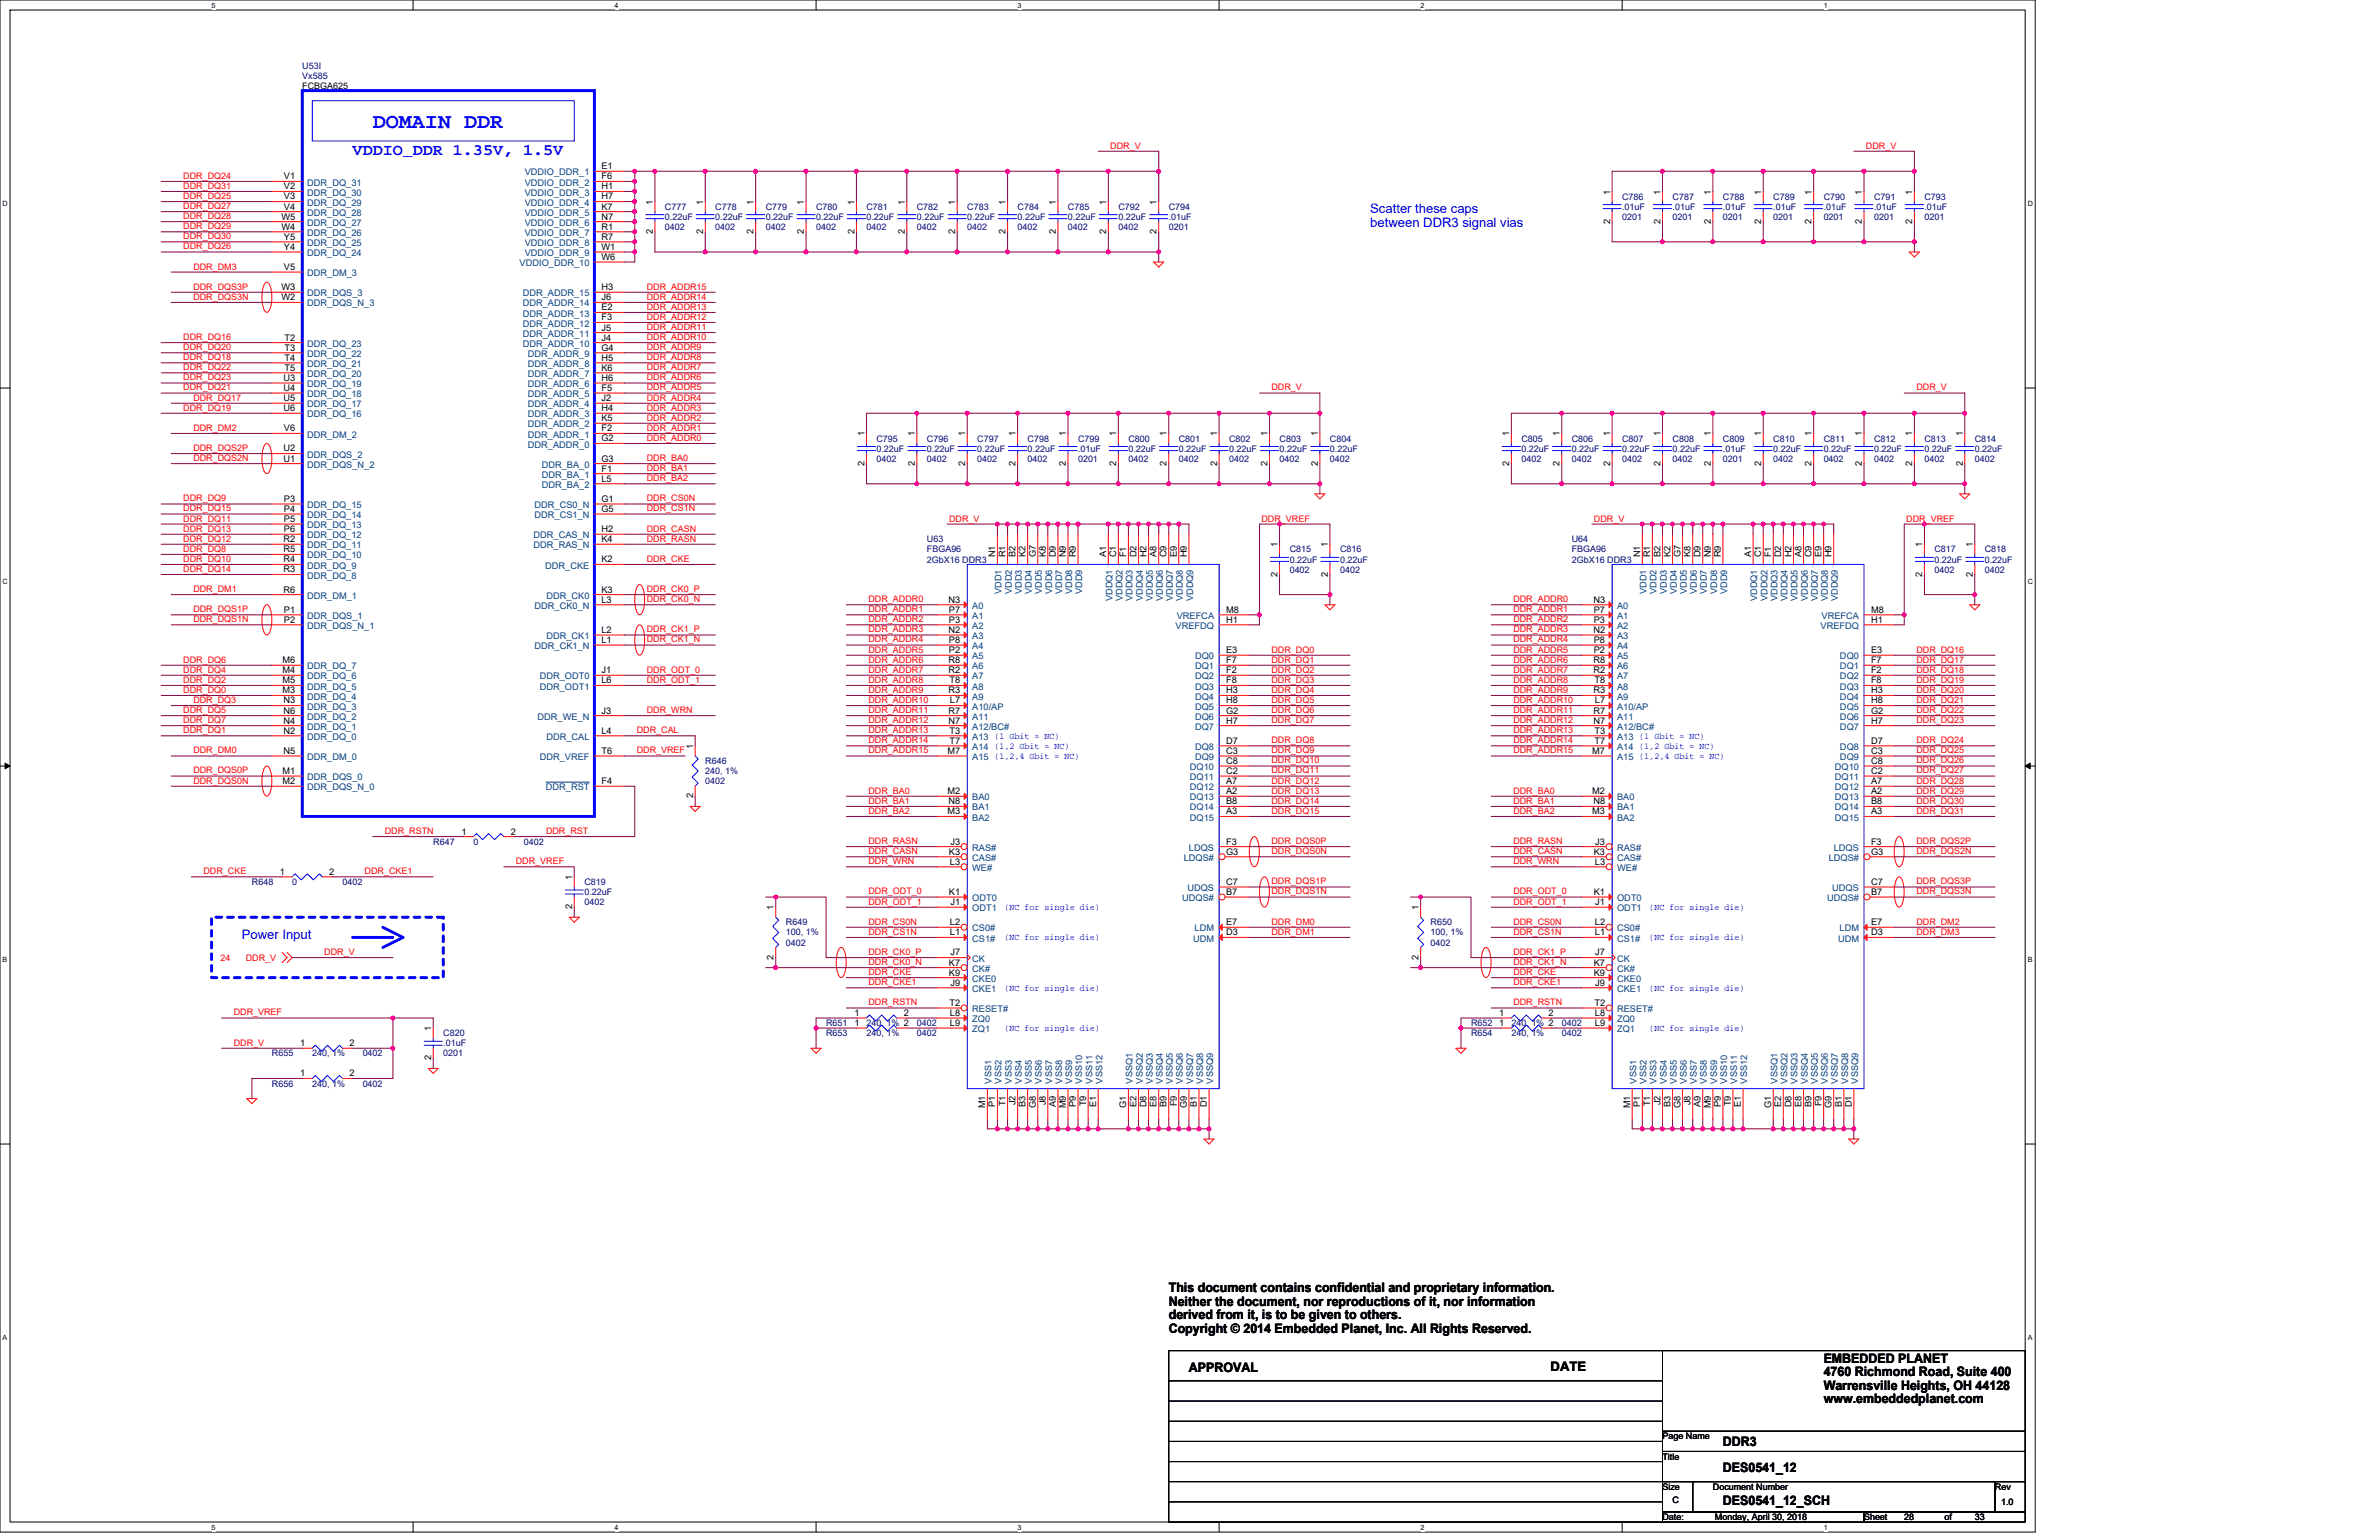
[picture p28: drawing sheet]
<svg xmlns="http://www.w3.org/2000/svg" width="432mm" height="279mm" viewBox="0 0 432 279" stroke-linecap="round" stroke-linejoin="round" font-family="sans-serif">
<defs><g id="words">
<text font-size="3.8" fill="#00f" x="67.6" y="23.3">DOMAIN DDR</text>
<text font-size="2.9" fill="#00f" x="64" y="28.1">VDDIO_DDR 1.35V, 1.5V</text>
<g font-size="2.4" fill="#00f">
<text x="248.7" y="38.7">Scatter these caps</text>
<text x="248.7" y="41.1">between DDR3 signal vias</text>
<text x="43.9" y="170.3">Power Input</text>
</g>
<g font-size="2.4">
<text x="212.1" y="234.4">This document contains confidential and proprietary information.</text>
<text x="212.1" y="236.9">Neither the document, nor reproductions of it, nor information</text>
<text x="212.1" y="239.4">derived from it, is to be given to others.</text>
<text x="212.1" y="241.8">Copyright © 2014 Embedded Planet, Inc. All Rights Reserved.</text>
<text x="215.8" y="248.9">APPROVAL</text>
<text x="281.5" y="248.7">DATE</text>
<text x="331" y="247.2">EMBEDDED PLANET</text>
<text x="331" y="249.7">4760 Richmond Road, Suite 400</text>
<text x="331" y="252.2">Warrensville Heights, OH 44128</text>
<text x="331" y="254.6">www.embeddedplanet.com</text>
<text x="312.7" y="262.4">DDR3</text>
<text x="312.7" y="267">DES0541_12</text>
<text x="312.7" y="273">DES0541_12_SCH</text>
</g>
<g font-size="1.7">
<text x="51.5" y="32.5">V1</text>
<text x="51.5" y="34.4">V2</text>
<text x="109.2" y="30.7">E1</text>
<text x="109.2" y="32.5">F6</text>
<text x="109.2" y="34.4">H1</text>
<text x="292.2" y="35.3" transform="rotate(-90 292.2 35.3)">1</text>
<text x="301.4" y="35.3" transform="rotate(-90 301.4 35.3)">1</text>
<text x="310.5" y="35.3" transform="rotate(-90 310.5 35.3)">1</text>
<text x="319.7" y="35.3" transform="rotate(-90 319.7 35.3)">1</text>
<text x="328.8" y="35.3" transform="rotate(-90 328.8 35.3)">1</text>
<text x="337.9" y="35.3" transform="rotate(-90 337.9 35.3)">1</text>
<text x="347.1" y="35.3" transform="rotate(-90 347.1 35.3)">1</text>
<text x="51.1" y="39.8">W5</text>
<text x="51.1" y="41.7">W4</text>
<text x="51.5" y="36.2">V3</text>
<text x="51.5" y="38">V4</text>
<text x="109.2" y="36.2">H7</text>
<text x="109.2" y="38">K7</text>
<text x="109.2" y="39.8">N7</text>
<text x="109.2" y="41.7">R1</text>
<text x="118.5" y="37.1" transform="rotate(-90 118.5 37.1)">1</text>
<text x="127.6" y="37.1" transform="rotate(-90 127.6 37.1)">1</text>
<text x="136.8" y="37.1" transform="rotate(-90 136.8 37.1)">1</text>
<text x="145.9" y="37.1" transform="rotate(-90 145.9 37.1)">1</text>
<text x="155.1" y="37.1" transform="rotate(-90 155.1 37.1)">1</text>
<text x="164.2" y="37.1" transform="rotate(-90 164.2 37.1)">1</text>
<text x="173.4" y="37.1" transform="rotate(-90 173.4 37.1)">1</text>
<text x="182.5" y="37.1" transform="rotate(-90 182.5 37.1)">1</text>
<text x="191.6" y="37.1" transform="rotate(-90 191.6 37.1)">1</text>
<text x="200.8" y="37.1" transform="rotate(-90 200.8 37.1)">1</text>
<text x="209.9" y="37.1" transform="rotate(-90 209.9 37.1)">1</text>
<text x="292.2" y="40.6" transform="rotate(-90 292.2 40.6)">2</text>
<text x="301.4" y="40.6" transform="rotate(-90 301.4 40.6)">2</text>
<text x="310.5" y="40.6" transform="rotate(-90 310.5 40.6)">2</text>
<text x="319.7" y="40.6" transform="rotate(-90 319.7 40.6)">2</text>
<text x="328.8" y="40.6" transform="rotate(-90 328.8 40.6)">2</text>
<text x="337.9" y="40.6" transform="rotate(-90 337.9 40.6)">2</text>
<text x="347.1" y="40.6" transform="rotate(-90 347.1 40.6)">2</text>
<text x="51.5" y="43.5">Y5</text>
<text x="51.5" y="45.3">Y4</text>
<text x="109.2" y="43.5">R7</text>
<text x="109.2" y="45.3">W1</text>
<text x="109.2" y="47.2">W6</text>
<text x="118.5" y="42.4" transform="rotate(-90 118.5 42.4)">2</text>
<text x="127.6" y="42.4" transform="rotate(-90 127.6 42.4)">2</text>
<text x="136.8" y="42.4" transform="rotate(-90 136.8 42.4)">2</text>
<text x="145.9" y="42.4" transform="rotate(-90 145.9 42.4)">2</text>
<text x="155.1" y="42.4" transform="rotate(-90 155.1 42.4)">2</text>
<text x="164.2" y="42.4" transform="rotate(-90 164.2 42.4)">2</text>
<text x="173.4" y="42.4" transform="rotate(-90 173.4 42.4)">2</text>
<text x="182.5" y="42.4" transform="rotate(-90 182.5 42.4)">2</text>
<text x="191.6" y="42.4" transform="rotate(-90 191.6 42.4)">2</text>
<text x="200.8" y="42.4" transform="rotate(-90 200.8 42.4)">2</text>
<text x="209.9" y="42.4" transform="rotate(-90 209.9 42.4)">2</text>
<text x="51.1" y="52.6">W3</text>
<text x="51.5" y="49">V5</text>
<text x="109.2" y="52.6">H3</text>
<text x="51.1" y="54.5">W2</text>
<text x="109.2" y="54.5">J6</text>
<text x="109.2" y="56.3">E2</text>
<text x="109.2" y="60">J5</text>
<text x="109.2" y="58.1">F3</text>
<text x="51.6" y="61.8">T2</text>
<text x="51.6" y="63.6">T3</text>
<text x="51.6" y="65.4">T4</text>
<text x="109.2" y="61.8">J4</text>
<text x="109.2" y="63.6">G4</text>
<text x="109.2" y="65.4">H5</text>
<text x="51.5" y="69.1">U3</text>
<text x="51.5" y="70.9">U4</text>
<text x="51.6" y="67.3">T5</text>
<text x="109.2" y="70.9">F5</text>
<text x="109.2" y="67.3">K6</text>
<text x="109.2" y="69.1">H6</text>
<text x="51.5" y="72.8">U5</text>
<text x="51.5" y="74.6">U6</text>
<text x="109.2" y="76.4">K5</text>
<text x="109.2" y="74.6">H4</text>
<text x="109.2" y="72.8">J2</text>
<text x="51.5" y="81.9">U2</text>
<text x="51.5" y="83.7">U1</text>
<text x="51.5" y="78.3">V6</text>
<text x="109.2" y="78.3">F2</text>
<text x="109.2" y="80.1">G2</text>
<text x="109.2" y="83.7">G3</text>
<text x="156.9" y="79.2" transform="rotate(-90 156.9 79.2)">1</text>
<text x="166" y="79.2" transform="rotate(-90 166 79.2)">1</text>
<text x="175.2" y="79.2" transform="rotate(-90 175.2 79.2)">1</text>
<text x="184.3" y="79.2" transform="rotate(-90 184.3 79.2)">1</text>
<text x="193.5" y="79.2" transform="rotate(-90 193.5 79.2)">1</text>
<text x="202.6" y="79.2" transform="rotate(-90 202.6 79.2)">1</text>
<text x="211.8" y="79.2" transform="rotate(-90 211.8 79.2)">1</text>
<text x="220.9" y="79.2" transform="rotate(-90 220.9 79.2)">1</text>
<text x="230" y="79.2" transform="rotate(-90 230 79.2)">1</text>
<text x="239.2" y="79.2" transform="rotate(-90 239.2 79.2)">1</text>
<text x="273.9" y="79.2" transform="rotate(-90 273.9 79.2)">1</text>
<text x="283.1" y="79.2" transform="rotate(-90 283.1 79.2)">1</text>
<text x="292.2" y="79.2" transform="rotate(-90 292.2 79.2)">1</text>
<text x="301.4" y="79.2" transform="rotate(-90 301.4 79.2)">1</text>
<text x="310.5" y="79.2" transform="rotate(-90 310.5 79.2)">1</text>
<text x="319.7" y="79.2" transform="rotate(-90 319.7 79.2)">1</text>
<text x="328.8" y="79.2" transform="rotate(-90 328.8 79.2)">1</text>
<text x="337.9" y="79.2" transform="rotate(-90 337.9 79.2)">1</text>
<text x="347.1" y="79.2" transform="rotate(-90 347.1 79.2)">1</text>
<text x="356.2" y="79.2" transform="rotate(-90 356.2 79.2)">1</text>
<text x="109.2" y="85.6">F1</text>
<text x="109.2" y="87.4">L5</text>
<text x="156.9" y="84.5" transform="rotate(-90 156.9 84.5)">2</text>
<text x="166" y="84.5" transform="rotate(-90 166 84.5)">2</text>
<text x="175.2" y="84.5" transform="rotate(-90 175.2 84.5)">2</text>
<text x="184.3" y="84.5" transform="rotate(-90 184.3 84.5)">2</text>
<text x="193.5" y="84.5" transform="rotate(-90 193.5 84.5)">2</text>
<text x="202.6" y="84.5" transform="rotate(-90 202.6 84.5)">2</text>
<text x="211.8" y="84.5" transform="rotate(-90 211.8 84.5)">2</text>
<text x="220.9" y="84.5" transform="rotate(-90 220.9 84.5)">2</text>
<text x="230" y="84.5" transform="rotate(-90 230 84.5)">2</text>
<text x="239.2" y="84.5" transform="rotate(-90 239.2 84.5)">2</text>
<text x="273.9" y="84.5" transform="rotate(-90 273.9 84.5)">2</text>
<text x="283.1" y="84.5" transform="rotate(-90 283.1 84.5)">2</text>
<text x="292.2" y="84.5" transform="rotate(-90 292.2 84.5)">2</text>
<text x="301.4" y="84.5" transform="rotate(-90 301.4 84.5)">2</text>
<text x="310.5" y="84.5" transform="rotate(-90 310.5 84.5)">2</text>
<text x="319.7" y="84.5" transform="rotate(-90 319.7 84.5)">2</text>
<text x="328.8" y="84.5" transform="rotate(-90 328.8 84.5)">2</text>
<text x="337.9" y="84.5" transform="rotate(-90 337.9 84.5)">2</text>
<text x="347.1" y="84.5" transform="rotate(-90 347.1 84.5)">2</text>
<text x="356.2" y="84.5" transform="rotate(-90 356.2 84.5)">2</text>
<text x="51.5" y="91.1">P3</text>
<text x="51.5" y="92.9">P4</text>
<text x="51.5" y="94.7">P5</text>
<text x="109.2" y="92.9">G5</text>
<text x="109.2" y="91.1">G1</text>
<text x="51.5" y="98.4">R2</text>
<text x="51.5" y="100.2">R5</text>
<text x="51.5" y="96.5">P6</text>
<text x="109.2" y="96.5">H2</text>
<text x="109.2" y="98.4">K4</text>
<text x="180.7" y="101.1" transform="rotate(-90 180.7 101.1)">N1</text>
<text x="182.5" y="101.1" transform="rotate(-90 182.5 101.1)">R1</text>
<text x="184.3" y="101.1" transform="rotate(-90 184.3 101.1)">B2</text>
<text x="186.1" y="101.1" transform="rotate(-90 186.1 101.1)">K2</text>
<text x="188" y="101.1" transform="rotate(-90 188 101.1)">G7</text>
<text x="189.8" y="101.1" transform="rotate(-90 189.8 101.1)">K8</text>
<text x="191.6" y="101.1" transform="rotate(-90 191.6 101.1)">D9</text>
<text x="193.5" y="101.1" transform="rotate(-90 193.5 101.1)">N9</text>
<text x="195.3" y="101.1" transform="rotate(-90 195.3 101.1)">R9</text>
<text x="200.8" y="101.1" transform="rotate(-90 200.8 101.1)">A1</text>
<text x="202.6" y="101.1" transform="rotate(-90 202.6 101.1)">C1</text>
<text x="204.4" y="101.1" transform="rotate(-90 204.4 101.1)">F1</text>
<text x="206.3" y="101.1" transform="rotate(-90 206.3 101.1)">D2</text>
<text x="208.1" y="101.1" transform="rotate(-90 208.1 101.1)">H2</text>
<text x="209.9" y="101.1" transform="rotate(-90 209.9 101.1)">A8</text>
<text x="211.8" y="101.1" transform="rotate(-90 211.8 101.1)">C9</text>
<text x="213.6" y="101.1" transform="rotate(-90 213.6 101.1)">E9</text>
<text x="215.4" y="101.1" transform="rotate(-90 215.4 101.1)">H9</text>
<text x="231.9" y="99.3" transform="rotate(-90 231.9 99.3)">1</text>
<text x="241" y="99.3" transform="rotate(-90 241 99.3)">1</text>
<text x="297.7" y="101.1" transform="rotate(-90 297.7 101.1)">N1</text>
<text x="299.5" y="101.1" transform="rotate(-90 299.5 101.1)">R1</text>
<text x="301.4" y="101.1" transform="rotate(-90 301.4 101.1)">B2</text>
<text x="303.2" y="101.1" transform="rotate(-90 303.2 101.1)">K2</text>
<text x="305" y="101.1" transform="rotate(-90 305 101.1)">G7</text>
<text x="306.9" y="101.1" transform="rotate(-90 306.9 101.1)">K8</text>
<text x="308.7" y="101.1" transform="rotate(-90 308.7 101.1)">D9</text>
<text x="310.5" y="101.1" transform="rotate(-90 310.5 101.1)">N9</text>
<text x="312.3" y="101.1" transform="rotate(-90 312.3 101.1)">R9</text>
<text x="317.8" y="101.1" transform="rotate(-90 317.8 101.1)">A1</text>
<text x="319.7" y="101.1" transform="rotate(-90 319.7 101.1)">C1</text>
<text x="321.5" y="101.1" transform="rotate(-90 321.5 101.1)">F1</text>
<text x="323.3" y="101.1" transform="rotate(-90 323.3 101.1)">D2</text>
<text x="325.1" y="101.1" transform="rotate(-90 325.1 101.1)">H2</text>
<text x="327" y="101.1" transform="rotate(-90 327 101.1)">A8</text>
<text x="328.8" y="101.1" transform="rotate(-90 328.8 101.1)">C9</text>
<text x="330.6" y="101.1" transform="rotate(-90 330.6 101.1)">E9</text>
<text x="332.4" y="101.1" transform="rotate(-90 332.4 101.1)">H9</text>
<text x="348.9" y="99.3" transform="rotate(-90 348.9 99.3)">1</text>
<text x="358.1" y="99.3" transform="rotate(-90 358.1 99.3)">1</text>
<text x="51.5" y="107.5">R6</text>
<text x="51.5" y="102">R4</text>
<text x="51.5" y="103.8">R3</text>
<text x="109.2" y="102">K2</text>
<text x="109.2" y="107.5">K3</text>
<text x="231.9" y="104.6" transform="rotate(-90 231.9 104.6)">2</text>
<text x="241" y="104.6" transform="rotate(-90 241 104.6)">2</text>
<text x="348.9" y="104.6" transform="rotate(-90 348.9 104.6)">2</text>
<text x="358.1" y="104.6" transform="rotate(-90 358.1 104.6)">2</text>
<text x="51.5" y="111.2">P1</text>
<text x="51.5" y="113">P2</text>
<text x="109.2" y="109.3">L3</text>
<text x="172.1" y="109.3">N3</text>
<text x="172.2" y="111.2">P7</text>
<text x="172.2" y="113">P3</text>
<text x="222.5" y="113">H1</text>
<text x="222.5" y="111.2">M8</text>
<text x="289.2" y="109.3">N3</text>
<text x="289.3" y="111.2">P7</text>
<text x="289.3" y="113">P3</text>
<text x="339.6" y="113">H1</text>
<text x="339.6" y="111.2">M8</text>
<text x="109.2" y="116.6">L1</text>
<text x="109.2" y="114.8">L2</text>
<text x="172.1" y="114.8">N2</text>
<text x="172.2" y="116.6">P8</text>
<text x="172.2" y="118.5">P2</text>
<text x="222.5" y="118.5">E3</text>
<text x="289.2" y="114.8">N2</text>
<text x="289.3" y="116.6">P8</text>
<text x="289.3" y="118.5">P2</text>
<text x="339.6" y="118.5">E3</text>
<text x="51.3" y="120.3">M6</text>
<text x="51.3" y="122.1">M4</text>
<text x="51.3" y="124">M5</text>
<text x="51.3" y="125.8">M3</text>
<text x="109.2" y="122.1">J1</text>
<text x="109.2" y="124">L6</text>
<text x="172.1" y="120.3">R8</text>
<text x="172.1" y="122.1">R2</text>
<text x="172.1" y="125.8">R3</text>
<text x="172.3" y="124">T8</text>
<text x="222.5" y="120.3">F7</text>
<text x="222.5" y="122.1">F2</text>
<text x="222.5" y="124">F8</text>
<text x="222.5" y="125.8">H3</text>
<text x="289.2" y="120.3">R8</text>
<text x="289.2" y="122.1">R2</text>
<text x="289.2" y="125.8">R3</text>
<text x="289.4" y="124">T8</text>
<text x="339.6" y="120.3">F7</text>
<text x="339.6" y="122.1">F2</text>
<text x="339.6" y="124">F8</text>
<text x="339.6" y="125.8">H3</text>
<text x="51.5" y="127.6">N3</text>
<text x="51.5" y="129.5">N6</text>
<text x="51.5" y="131.3">N4</text>
<text x="109.2" y="129.5">J3</text>
<text x="172.1" y="129.5">R7</text>
<text x="172.1" y="131.3">N7</text>
<text x="172.4" y="127.6">L7</text>
<text x="222.5" y="127.6">H8</text>
<text x="222.5" y="129.5">G2</text>
<text x="222.5" y="131.3">H7</text>
<text x="289.2" y="129.5">R7</text>
<text x="289.2" y="131.3">N7</text>
<text x="289.5" y="127.6">L7</text>
<text x="339.6" y="127.6">H8</text>
<text x="339.6" y="129.5">G2</text>
<text x="339.6" y="131.3">H7</text>
<text x="51.5" y="136.8">N5</text>
<text x="51.5" y="133.1">N2</text>
<text x="109.2" y="133.1">L4</text>
<text x="109.2" y="136.8">T6</text>
<text x="125.8" y="135.9" transform="rotate(-90 125.8 135.9)">1</text>
<text x="172" y="136.8">M7</text>
<text x="172.3" y="133.1">T3</text>
<text x="172.3" y="134.9">T7</text>
<text x="222.5" y="134.9">D7</text>
<text x="222.5" y="136.8">C3</text>
<text x="289" y="136.8">M7</text>
<text x="289.4" y="133.1">T3</text>
<text x="289.4" y="134.9">T7</text>
<text x="339.6" y="134.9">D7</text>
<text x="339.6" y="136.8">C3</text>
<text x="51.3" y="140.4">M1</text>
<text x="51.3" y="142.3">M2</text>
<text x="109.2" y="142.3">F4</text>
<text x="222.5" y="138.6">C8</text>
<text x="222.5" y="140.4">C2</text>
<text x="222.5" y="142.3">A7</text>
<text x="339.6" y="138.6">C8</text>
<text x="339.6" y="140.4">C2</text>
<text x="339.6" y="142.3">A7</text>
<text x="125.8" y="144.8" transform="rotate(-90 125.8 144.8)">2</text>
<text x="172" y="144.1">M2</text>
<text x="172" y="147.7">M3</text>
<text x="172.1" y="145.9">N8</text>
<text x="222.5" y="144.1">A2</text>
<text x="222.5" y="145.9">B8</text>
<text x="222.5" y="147.7">A3</text>
<text x="289" y="144.1">M2</text>
<text x="289" y="147.7">M3</text>
<text x="289.2" y="145.9">N8</text>
<text x="339.6" y="144.1">A2</text>
<text x="339.6" y="145.9">B8</text>
<text x="339.6" y="147.7">A3</text>
<text x="83.7" y="151.4">1</text>
<text x="92.7" y="151.4">2</text>
<text x="172.2" y="155.1">K3</text>
<text x="172.5" y="153.2">J3</text>
<text x="222.5" y="155.1">G3</text>
<text x="222.5" y="153.2">F3</text>
<text x="289.3" y="155.1">K3</text>
<text x="289.6" y="153.2">J3</text>
<text x="339.6" y="155.1">G3</text>
<text x="339.6" y="153.2">F3</text>
<text x="50.8" y="158.7">1</text>
<text x="59.8" y="158.7">2</text>
<text x="103.8" y="159.7" transform="rotate(-90 103.8 159.7)">1</text>
<text x="172.4" y="156.9">L3</text>
<text x="222.5" y="160.5">C7</text>
<text x="289.5" y="156.9">L3</text>
<text x="339.6" y="160.5">C7</text>
<text x="103.8" y="165" transform="rotate(-90 103.8 165)">2</text>
<text x="140.4" y="165.1" transform="rotate(-90 140.4 165.1)">1</text>
<text x="172.2" y="162.4">K1</text>
<text x="172.4" y="167.9">L2</text>
<text x="172.5" y="164.2">J1</text>
<text x="222.5" y="162.4">B7</text>
<text x="222.5" y="167.9">E7</text>
<text x="257.5" y="165.1" transform="rotate(-90 257.5 165.1)">1</text>
<text x="289.3" y="162.4">K1</text>
<text x="289.5" y="167.9">L2</text>
<text x="289.6" y="164.2">J1</text>
<text x="339.6" y="167.9">E7</text>
<text x="339.6" y="162.4">B7</text>
<text x="172.4" y="169.7">L1</text>
<text x="172.5" y="173.4">J7</text>
<text x="222.5" y="169.7">D3</text>
<text x="289.5" y="169.7">L1</text>
<text x="289.6" y="173.4">J7</text>
<text x="339.6" y="169.7">D3</text>
<text x="140.4" y="174.1" transform="rotate(-90 140.4 174.1)">2</text>
<text x="172.2" y="177">K9</text>
<text x="172.2" y="175.2">K7</text>
<text x="172.5" y="178.8">J9</text>
<text x="257.5" y="174.1" transform="rotate(-90 257.5 174.1)">2</text>
<text x="289.3" y="177">K9</text>
<text x="289.3" y="175.2">K7</text>
<text x="289.6" y="178.8">J9</text>
<text x="155.1" y="184.3">1</text>
<text x="164" y="184.3">2</text>
<text x="172.3" y="182.5">T2</text>
<text x="172.4" y="184.3">L8</text>
<text x="272.1" y="184.3">1</text>
<text x="281.1" y="184.3">2</text>
<text x="289.4" y="182.5">T2</text>
<text x="289.5" y="184.3">L8</text>
<text x="54.5" y="189.8">1</text>
<text x="63.4" y="189.8">2</text>
<text x="78.3" y="187.1" transform="rotate(-90 78.3 187.1)">1</text>
<text x="155.1" y="186.1">1</text>
<text x="172.4" y="186.1">L9</text>
<text x="272.1" y="186.1">1</text>
<text x="289.5" y="186.1">L9</text>
<text x="54.5" y="195.3">1</text>
<text x="63.4" y="195.3">2</text>
<text x="78.3" y="192.4" transform="rotate(-90 78.3 192.4)">2</text>
<text x="178.8" y="201.1" transform="rotate(-90 178.8 201.1)">M1</text>
<text x="180.7" y="200.8" transform="rotate(-90 180.7 200.8)">P1</text>
<text x="182.5" y="200.7" transform="rotate(-90 182.5 200.7)">T1</text>
<text x="184.3" y="200.6" transform="rotate(-90 184.3 200.6)">J2</text>
<text x="186.1" y="200.8" transform="rotate(-90 186.1 200.8)">B3</text>
<text x="188" y="201" transform="rotate(-90 188 201)">G8</text>
<text x="189.8" y="200.6" transform="rotate(-90 189.8 200.6)">J8</text>
<text x="191.6" y="200.8" transform="rotate(-90 191.6 200.8)">A9</text>
<text x="193.5" y="201.1" transform="rotate(-90 193.5 201.1)">M9</text>
<text x="195.3" y="200.8" transform="rotate(-90 195.3 200.8)">P9</text>
<text x="197.1" y="200.7" transform="rotate(-90 197.1 200.7)">T9</text>
<text x="198.9" y="200.8" transform="rotate(-90 198.9 200.8)">E1</text>
<text x="204.4" y="201" transform="rotate(-90 204.4 201)">G1</text>
<text x="206.3" y="200.8" transform="rotate(-90 206.3 200.8)">E2</text>
<text x="208.1" y="200.9" transform="rotate(-90 208.1 200.9)">D8</text>
<text x="209.9" y="200.8" transform="rotate(-90 209.9 200.8)">E8</text>
<text x="211.8" y="200.8" transform="rotate(-90 211.8 200.8)">B9</text>
<text x="213.6" y="200.7" transform="rotate(-90 213.6 200.7)">F9</text>
<text x="215.4" y="201" transform="rotate(-90 215.4 201)">G9</text>
<text x="217.2" y="200.8" transform="rotate(-90 217.2 200.8)">B1</text>
<text x="219.1" y="200.9" transform="rotate(-90 219.1 200.9)">D1</text>
<text x="295.9" y="201.1" transform="rotate(-90 295.9 201.1)">M1</text>
<text x="297.7" y="200.8" transform="rotate(-90 297.7 200.8)">P1</text>
<text x="299.5" y="200.7" transform="rotate(-90 299.5 200.7)">T1</text>
<text x="301.4" y="200.6" transform="rotate(-90 301.4 200.6)">J2</text>
<text x="303.2" y="200.8" transform="rotate(-90 303.2 200.8)">B3</text>
<text x="305" y="201" transform="rotate(-90 305 201)">G8</text>
<text x="306.9" y="200.6" transform="rotate(-90 306.9 200.6)">J8</text>
<text x="308.7" y="200.8" transform="rotate(-90 308.7 200.8)">A9</text>
<text x="310.5" y="201.1" transform="rotate(-90 310.5 201.1)">M9</text>
<text x="312.3" y="200.8" transform="rotate(-90 312.3 200.8)">P9</text>
<text x="314.2" y="200.7" transform="rotate(-90 314.2 200.7)">T9</text>
<text x="316" y="200.8" transform="rotate(-90 316 200.8)">E1</text>
<text x="321.5" y="201" transform="rotate(-90 321.5 201)">G1</text>
<text x="323.3" y="200.8" transform="rotate(-90 323.3 200.8)">E2</text>
<text x="325.1" y="200.9" transform="rotate(-90 325.1 200.9)">D8</text>
<text x="327" y="200.8" transform="rotate(-90 327 200.8)">E8</text>
<text x="328.8" y="200.8" transform="rotate(-90 328.8 200.8)">B9</text>
<text x="330.6" y="200.7" transform="rotate(-90 330.6 200.7)">F9</text>
<text x="332.4" y="201" transform="rotate(-90 332.4 201)">G9</text>
<text x="334.3" y="200.8" transform="rotate(-90 334.3 200.8)">B1</text>
<text x="336.1" y="200.9" transform="rotate(-90 336.1 200.9)">D1</text>
</g>
<g font-size="1.7" fill="#004080">
<text x="55.8" y="33.7">DDR_DQ_31</text>
<text x="55.8" y="35.5">DDR_DQ_30</text>
<text x="95.2" y="31.8">VDDIO_DDR_1</text>
<text x="95.2" y="33.7">VDDIO_DDR_2</text>
<text x="95.2" y="35.5">VDDIO_DDR_3</text>
<text x="55.8" y="37.3">DDR_DQ_29</text>
<text x="55.8" y="39.1">DDR_DQ_28</text>
<text x="55.8" y="41">DDR_DQ_27</text>
<text x="95.2" y="37.3">VDDIO_DDR_4</text>
<text x="95.2" y="39.1">VDDIO_DDR_5</text>
<text x="95.2" y="41">VDDIO_DDR_6</text>
<text x="55.8" y="42.8">DDR_DQ_26</text>
<text x="55.8" y="44.6">DDR_DQ_25</text>
<text x="55.8" y="46.5">DDR_DQ_24</text>
<text x="95.2" y="42.8">VDDIO_DDR_7</text>
<text x="95.2" y="44.6">VDDIO_DDR_8</text>
<text x="95.2" y="46.5">VDDIO_DDR_9</text>
<text x="55.8" y="50.1">DDR_DM_3</text>
<text x="55.8" y="53.8">DDR_DQS_3</text>
<text x="94.3" y="48.3">VDDIO_DDR_10</text>
<text x="94.9" y="53.8">DDR_ADDR_15</text>
<text x="55.8" y="55.6">DDR_DQS_N_3</text>
<text x="94.9" y="55.6">DDR_ADDR_14</text>
<text x="94.9" y="57.4">DDR_ADDR_13</text>
<text x="94.9" y="59.2">DDR_ADDR_12</text>
<text x="55.8" y="62.9">DDR_DQ_23</text>
<text x="55.8" y="64.7">DDR_DQ_22</text>
<text x="94.9" y="61.1">DDR_ADDR_11</text>
<text x="94.9" y="62.9">DDR_ADDR_10</text>
<text x="95.8" y="64.7">DDR_ADDR_9</text>
<text x="55.8" y="66.6">DDR_DQ_21</text>
<text x="55.8" y="68.4">DDR_DQ_20</text>
<text x="55.8" y="70.2">DDR_DQ_19</text>
<text x="95.8" y="68.4">DDR_ADDR_7</text>
<text x="95.8" y="70.2">DDR_ADDR_6</text>
<text x="95.8" y="66.6">DDR_ADDR_8</text>
<text x="55.8" y="72.1">DDR_DQ_18</text>
<text x="55.8" y="73.9">DDR_DQ_17</text>
<text x="55.8" y="75.7">DDR_DQ_16</text>
<text x="95.8" y="77.5">DDR_ADDR_2</text>
<text x="95.8" y="72.1">DDR_ADDR_5</text>
<text x="95.8" y="75.7">DDR_ADDR_3</text>
<text x="95.8" y="73.9">DDR_ADDR_4</text>
<text x="55.8" y="79.4">DDR_DM_2</text>
<text x="55.8" y="83">DDR_DQS_2</text>
<text x="95.8" y="79.4">DDR_ADDR_1</text>
<text x="95.8" y="81.2">DDR_ADDR_0</text>
<text x="55.8" y="84.9">DDR_DQS_N_2</text>
<text x="98.3" y="86.7">DDR_BA_1</text>
<text x="98.3" y="84.9">DDR_BA_0</text>
<text x="98.3" y="88.5">DDR_BA_2</text>
<text x="55.8" y="92.2">DDR_DQ_15</text>
<text x="55.8" y="94">DDR_DQ_14</text>
<text x="55.8" y="95.8">DDR_DQ_13</text>
<text x="97" y="94">DDR_CS1_N</text>
<text x="97" y="92.2">DDR_CS0_N</text>
<text x="55.8" y="97.7">DDR_DQ_12</text>
<text x="55.8" y="99.5">DDR_DQ_11</text>
<text x="55.8" y="101.3">DDR_DQ_10</text>
<text x="96.8" y="97.7">DDR_CAS_N</text>
<text x="96.8" y="99.5">DDR_RAS_N</text>
<text x="55.8" y="103.1">DDR_DQ_9</text>
<text x="55.8" y="105">DDR_DQ_8</text>
<text x="99" y="103.1">DDR_CKE</text>
<text x="181.8" y="107.8" transform="rotate(-90 181.8 107.8)">VDD1</text>
<text x="183.6" y="107.8" transform="rotate(-90 183.6 107.8)">VDD2</text>
<text x="185.5" y="107.8" transform="rotate(-90 185.5 107.8)">VDD3</text>
<text x="187.3" y="107.8" transform="rotate(-90 187.3 107.8)">VDD4</text>
<text x="189.1" y="107.8" transform="rotate(-90 189.1 107.8)">VDD5</text>
<text x="190.9" y="107.8" transform="rotate(-90 190.9 107.8)">VDD6</text>
<text x="192.8" y="107.8" transform="rotate(-90 192.8 107.8)">VDD7</text>
<text x="194.6" y="107.8" transform="rotate(-90 194.6 107.8)">VDD8</text>
<text x="196.4" y="107.8" transform="rotate(-90 196.4 107.8)">VDD9</text>
<text x="298.9" y="107.8" transform="rotate(-90 298.9 107.8)">VDD1</text>
<text x="300.7" y="107.8" transform="rotate(-90 300.7 107.8)">VDD2</text>
<text x="302.5" y="107.8" transform="rotate(-90 302.5 107.8)">VDD3</text>
<text x="304.3" y="107.8" transform="rotate(-90 304.3 107.8)">VDD4</text>
<text x="306.2" y="107.8" transform="rotate(-90 306.2 107.8)">VDD5</text>
<text x="308" y="107.8" transform="rotate(-90 308 107.8)">VDD6</text>
<text x="309.8" y="107.8" transform="rotate(-90 309.8 107.8)">VDD7</text>
<text x="311.7" y="107.8" transform="rotate(-90 311.7 107.8)">VDD8</text>
<text x="313.5" y="107.8" transform="rotate(-90 313.5 107.8)">VDD9</text>
<text x="55.8" y="108.6">DDR_DM_1</text>
<text x="55.8" y="112.3">DDR_DQS_1</text>
<text x="97" y="110.5">DDR_CK0_N</text>
<text x="99.2" y="108.6">DDR_CK0</text>
<text x="176.5" y="110.5">A0</text>
<text x="176.5" y="112.3">A1</text>
<text x="201.9" y="109.1" transform="rotate(-90 201.9 109.1)">VDDQ1</text>
<text x="203.8" y="109.1" transform="rotate(-90 203.8 109.1)">VDDQ2</text>
<text x="205.6" y="109.1" transform="rotate(-90 205.6 109.1)">VDDQ3</text>
<text x="207.4" y="109.1" transform="rotate(-90 207.4 109.1)">VDDQ4</text>
<text x="209.2" y="109.1" transform="rotate(-90 209.2 109.1)">VDDQ5</text>
<text x="211.1" y="109.1" transform="rotate(-90 211.1 109.1)">VDDQ6</text>
<text x="212.9" y="109.1" transform="rotate(-90 212.9 109.1)">VDDQ7</text>
<text x="213.6" y="112.3">VREFCA</text>
<text x="214.7" y="109.1" transform="rotate(-90 214.7 109.1)">VDDQ8</text>
<text x="216.6" y="109.1" transform="rotate(-90 216.6 109.1)">VDDQ9</text>
<text x="293.5" y="110.5">A0</text>
<text x="293.5" y="112.3">A1</text>
<text x="319" y="109.1" transform="rotate(-90 319 109.1)">VDDQ1</text>
<text x="320.8" y="109.1" transform="rotate(-90 320.8 109.1)">VDDQ2</text>
<text x="322.6" y="109.1" transform="rotate(-90 322.6 109.1)">VDDQ3</text>
<text x="324.4" y="109.1" transform="rotate(-90 324.4 109.1)">VDDQ4</text>
<text x="326.3" y="109.1" transform="rotate(-90 326.3 109.1)">VDDQ5</text>
<text x="328.1" y="109.1" transform="rotate(-90 328.1 109.1)">VDDQ6</text>
<text x="329.9" y="109.1" transform="rotate(-90 329.9 109.1)">VDDQ7</text>
<text x="330.6" y="112.3">VREFCA</text>
<text x="331.8" y="109.1" transform="rotate(-90 331.8 109.1)">VDDQ8</text>
<text x="333.6" y="109.1" transform="rotate(-90 333.6 109.1)">VDDQ9</text>
<text x="55.8" y="114.1">DDR_DQS_N_1</text>
<text x="97" y="117.8">DDR_CK1_N</text>
<text x="99.2" y="116">DDR_CK1</text>
<text x="176.5" y="114.1">A2</text>
<text x="176.5" y="116">A3</text>
<text x="176.5" y="117.8">A4</text>
<text x="176.5" y="119.6">A5</text>
<text x="213.4" y="114.1">VREFDQ</text>
<text x="216.9" y="119.6">DQ0</text>
<text x="293.5" y="114.1">A2</text>
<text x="293.5" y="116">A3</text>
<text x="293.5" y="117.8">A4</text>
<text x="293.5" y="119.6">A5</text>
<text x="330.4" y="114.1">VREFDQ</text>
<text x="334" y="119.6">DQ0</text>
<text x="55.8" y="121.4">DDR_DQ_7</text>
<text x="55.8" y="123.3">DDR_DQ_6</text>
<text x="55.8" y="125.1">DDR_DQ_5</text>
<text x="98" y="123.3">DDR_ODT0</text>
<text x="98" y="125.1">DDR_ODT1</text>
<text x="176.5" y="121.4">A6</text>
<text x="176.5" y="123.3">A7</text>
<text x="176.5" y="125.1">A8</text>
<text x="216.9" y="121.4">DQ1</text>
<text x="216.9" y="123.3">DQ2</text>
<text x="216.9" y="125.1">DQ3</text>
<text x="293.5" y="121.4">A6</text>
<text x="293.5" y="123.3">A7</text>
<text x="293.5" y="125.1">A8</text>
<text x="334" y="121.4">DQ1</text>
<text x="334" y="123.3">DQ2</text>
<text x="334" y="125.1">DQ3</text>
<text x="55.8" y="126.9">DDR_DQ_4</text>
<text x="55.8" y="128.8">DDR_DQ_3</text>
<text x="55.8" y="130.6">DDR_DQ_2</text>
<text x="97.6" y="130.6">DDR_WE_N</text>
<text x="176.5" y="126.9">A9</text>
<text x="176.5" y="128.8">A10/AP</text>
<text x="176.5" y="130.6">A11</text>
<text x="216.9" y="126.9">DQ4</text>
<text x="216.9" y="128.8">DQ5</text>
<text x="216.9" y="130.6">DQ6</text>
<text x="293.5" y="126.9">A9</text>
<text x="293.5" y="128.8">A10/AP</text>
<text x="293.5" y="130.6">A11</text>
<text x="334" y="126.9">DQ4</text>
<text x="334" y="128.8">DQ5</text>
<text x="334" y="130.6">DQ6</text>
<text x="55.8" y="137.9">DDR_DM_0</text>
<text x="55.8" y="132.4">DDR_DQ_1</text>
<text x="55.8" y="134.2">DDR_DQ_0</text>
<text x="98" y="137.9">DDR_VREF</text>
<text x="99.2" y="134.2">DDR_CAL</text>
<text x="176.5" y="132.4">A12/BC#</text>
<text x="176.5" y="134.2">A13 (1 Gbit = NC)</text>
<text x="176.5" y="136.1">A14 (1,2 Gbit = NC)</text>
<text x="176.5" y="137.9">A15 (1,2,4 Gbit = NC)</text>
<text x="216.9" y="132.4">DQ7</text>
<text x="216.9" y="136.1">DQ8</text>
<text x="216.9" y="137.9">DQ9</text>
<text x="293.5" y="132.4">A12/BC#</text>
<text x="293.5" y="134.2">A13 (1 Gbit = NC)</text>
<text x="293.5" y="136.1">A14 (1,2 Gbit = NC)</text>
<text x="293.5" y="137.9">A15 (1,2,4 Gbit = NC)</text>
<text x="334" y="132.4">DQ7</text>
<text x="334" y="136.1">DQ8</text>
<text x="334" y="137.9">DQ9</text>
<text x="55.8" y="141.5">DDR_DQS_0</text>
<text x="55.8" y="143.4">DDR_DQS_N_0</text>
<text x="99.1" y="143.4">DDR_RST</text>
<text x="216" y="139.7">DQ10</text>
<text x="216" y="141.5">DQ11</text>
<text x="216" y="143.4">DQ12</text>
<text x="333" y="139.7">DQ10</text>
<text x="333" y="141.5">DQ11</text>
<text x="333" y="143.4">DQ12</text>
<text x="176.5" y="145.2">BA0</text>
<text x="176.5" y="147">BA1</text>
<text x="176.5" y="148.9">BA2</text>
<text x="216" y="145.2">DQ13</text>
<text x="216" y="147">DQ14</text>
<text x="216" y="148.9">DQ15</text>
<text x="293.5" y="145.2">BA0</text>
<text x="293.5" y="147">BA1</text>
<text x="293.5" y="148.9">BA2</text>
<text x="333" y="145.2">DQ13</text>
<text x="333" y="147">DQ14</text>
<text x="333" y="148.9">DQ15</text>
<text x="176.5" y="154.3">RAS#</text>
<text x="215.8" y="154.3">LDQS</text>
<text x="293.5" y="154.3">RAS#</text>
<text x="332.8" y="154.3">LDQS</text>
<text x="176.5" y="156.2">CAS#</text>
<text x="176.5" y="158">WE#</text>
<text x="214.9" y="156.2">LDQS#</text>
<text x="215.5" y="161.7">UDQS</text>
<text x="293.5" y="156.2">CAS#</text>
<text x="293.5" y="158">WE#</text>
<text x="331.9" y="156.2">LDQS#</text>
<text x="332.6" y="161.7">UDQS</text>
<text x="176.5" y="163.5">ODT0</text>
<text x="176.5" y="165.3">ODT1</text>
<text x="214.6" y="163.5">UDQS#</text>
<text x="293.5" y="163.5">ODT0</text>
<text x="293.5" y="165.3">ODT1</text>
<text x="331.6" y="163.5">UDQS#</text>
<text x="176.5" y="169">CS0#</text>
<text x="176.5" y="170.8">CS1#</text>
<text x="216.6" y="170.8">UDM</text>
<text x="216.8" y="169">LDM</text>
<text x="293.5" y="169">CS0#</text>
<text x="293.5" y="170.8">CS1#</text>
<text x="333.6" y="170.8">UDM</text>
<text x="333.9" y="169">LDM</text>
<text x="176.5" y="178.1">CKE0</text>
<text x="176.5" y="174.5">CK</text>
<text x="176.5" y="176.3">CK#</text>
<text x="176.5" y="180">CKE1</text>
<text x="293.5" y="178.1">CKE0</text>
<text x="293.5" y="174.5">CK</text>
<text x="293.5" y="176.3">CK#</text>
<text x="293.5" y="180">CKE1</text>
<text x="176.5" y="183.6">RESET#</text>
<text x="176.5" y="185.4">ZQ0</text>
<text x="293.5" y="183.6">RESET#</text>
<text x="293.5" y="185.4">ZQ0</text>
<text x="176.5" y="187.3">ZQ1</text>
<text x="293.5" y="187.3">ZQ1</text>
<text x="180" y="196.6" transform="rotate(-90 180 196.6)">VSS1</text>
<text x="181.8" y="196.6" transform="rotate(-90 181.8 196.6)">VSS2</text>
<text x="183.6" y="196.6" transform="rotate(-90 183.6 196.6)">VSS3</text>
<text x="185.5" y="196.6" transform="rotate(-90 185.5 196.6)">VSS4</text>
<text x="187.3" y="196.6" transform="rotate(-90 187.3 196.6)">VSS5</text>
<text x="189.1" y="196.6" transform="rotate(-90 189.1 196.6)">VSS6</text>
<text x="190.9" y="196.6" transform="rotate(-90 190.9 196.6)">VSS7</text>
<text x="192.8" y="196.6" transform="rotate(-90 192.8 196.6)">VSS8</text>
<text x="194.6" y="196.6" transform="rotate(-90 194.6 196.6)">VSS9</text>
<text x="196.4" y="196.6" transform="rotate(-90 196.4 196.6)">VSS10</text>
<text x="198.3" y="196.6" transform="rotate(-90 198.3 196.6)">VSS11</text>
<text x="200.1" y="196.6" transform="rotate(-90 200.1 196.6)">VSS12</text>
<text x="205.6" y="196.6" transform="rotate(-90 205.6 196.6)">VSSQ1</text>
<text x="207.4" y="196.6" transform="rotate(-90 207.4 196.6)">VSSQ2</text>
<text x="209.2" y="196.6" transform="rotate(-90 209.2 196.6)">VSSQ3</text>
<text x="211.1" y="196.6" transform="rotate(-90 211.1 196.6)">VSSQ4</text>
<text x="212.9" y="196.6" transform="rotate(-90 212.9 196.6)">VSSQ5</text>
<text x="214.7" y="196.6" transform="rotate(-90 214.7 196.6)">VSSQ6</text>
<text x="216.6" y="196.6" transform="rotate(-90 216.6 196.6)">VSSQ7</text>
<text x="218.4" y="196.6" transform="rotate(-90 218.4 196.6)">VSSQ8</text>
<text x="220.2" y="196.6" transform="rotate(-90 220.2 196.6)">VSSQ9</text>
<text x="297" y="196.6" transform="rotate(-90 297 196.6)">VSS1</text>
<text x="298.9" y="196.6" transform="rotate(-90 298.9 196.6)">VSS2</text>
<text x="300.7" y="196.6" transform="rotate(-90 300.7 196.6)">VSS3</text>
<text x="302.5" y="196.6" transform="rotate(-90 302.5 196.6)">VSS4</text>
<text x="304.3" y="196.6" transform="rotate(-90 304.3 196.6)">VSS5</text>
<text x="306.2" y="196.6" transform="rotate(-90 306.2 196.6)">VSS6</text>
<text x="308" y="196.6" transform="rotate(-90 308 196.6)">VSS7</text>
<text x="309.8" y="196.6" transform="rotate(-90 309.8 196.6)">VSS8</text>
<text x="311.7" y="196.6" transform="rotate(-90 311.7 196.6)">VSS9</text>
<text x="313.5" y="196.6" transform="rotate(-90 313.5 196.6)">VSS10</text>
<text x="315.3" y="196.6" transform="rotate(-90 315.3 196.6)">VSS11</text>
<text x="317.1" y="196.6" transform="rotate(-90 317.1 196.6)">VSS12</text>
<text x="322.6" y="196.6" transform="rotate(-90 322.6 196.6)">VSSQ1</text>
<text x="324.4" y="196.6" transform="rotate(-90 324.4 196.6)">VSSQ2</text>
<text x="326.3" y="196.6" transform="rotate(-90 326.3 196.6)">VSSQ3</text>
<text x="328.1" y="196.6" transform="rotate(-90 328.1 196.6)">VSSQ4</text>
<text x="329.9" y="196.6" transform="rotate(-90 329.9 196.6)">VSSQ5</text>
<text x="331.8" y="196.6" transform="rotate(-90 331.8 196.6)">VSSQ6</text>
<text x="333.6" y="196.6" transform="rotate(-90 333.6 196.6)">VSSQ7</text>
<text x="335.4" y="196.6" transform="rotate(-90 335.4 196.6)">VSSQ8</text>
<text x="337.2" y="196.6" transform="rotate(-90 337.2 196.6)">VSSQ9</text>
</g>
<g font-size="1.6" fill="#000080">
<text x="54.9" y="12.4">U53I</text>
<text x="54.9" y="14.3">Vx585</text>
<text x="120.7" y="38.1">C777</text>
<text x="120.7" y="39.9">0.22uF</text>
<text x="120.7" y="41.7">0402</text>
<text x="129.8" y="38.1">C778</text>
<text x="129.8" y="39.9">0.22uF</text>
<text x="129.8" y="41.7">0402</text>
<text x="139" y="38.1">C779</text>
<text x="139" y="39.9">0.22uF</text>
<text x="139" y="41.7">0402</text>
<text x="148.1" y="38.1">C780</text>
<text x="148.1" y="39.9">0.22uF</text>
<text x="148.1" y="41.7">0402</text>
<text x="157.3" y="38.1">C781</text>
<text x="157.3" y="39.9">0.22uF</text>
<text x="157.3" y="41.7">0402</text>
<text x="166.4" y="38.1">C782</text>
<text x="166.4" y="39.9">0.22uF</text>
<text x="166.4" y="41.7">0402</text>
<text x="175.6" y="38.1">C783</text>
<text x="175.6" y="39.9">0.22uF</text>
<text x="175.6" y="41.7">0402</text>
<text x="184.7" y="38.1">C784</text>
<text x="184.7" y="39.9">0.22uF</text>
<text x="184.7" y="41.7">0402</text>
<text x="193.8" y="38.1">C785</text>
<text x="193.8" y="39.9">0.22uF</text>
<text x="193.8" y="41.7">0402</text>
<text x="203" y="38.1">C792</text>
<text x="203" y="39.9">0.22uF</text>
<text x="203" y="41.7">0402</text>
<text x="212.1" y="38.1">C794</text>
<text x="212.1" y="39.9">.01uF</text>
<text x="212.1" y="41.7">0201</text>
<text x="294.4" y="36.2">C786</text>
<text x="294.4" y="38.1">.01uF</text>
<text x="294.4" y="39.9">0201</text>
<text x="303.6" y="36.2">C787</text>
<text x="303.6" y="38.1">.01uF</text>
<text x="303.6" y="39.9">0201</text>
<text x="312.7" y="36.2">C788</text>
<text x="312.7" y="38.1">.01uF</text>
<text x="312.7" y="39.9">0201</text>
<text x="321.9" y="36.2">C789</text>
<text x="321.9" y="38.1">.01uF</text>
<text x="321.9" y="39.9">0201</text>
<text x="331" y="36.2">C790</text>
<text x="331" y="38.1">.01uF</text>
<text x="331" y="39.9">0201</text>
<text x="340.1" y="36.2">C791</text>
<text x="340.1" y="38.1">.01uF</text>
<text x="340.1" y="39.9">0201</text>
<text x="349.3" y="36.2">C793</text>
<text x="349.3" y="38.1">.01uF</text>
<text x="349.3" y="39.9">0201</text>
<text x="159.1" y="80.1">C795</text>
<text x="159.1" y="81.9">0.22uF</text>
<text x="159.1" y="83.8">0402</text>
<text x="168.2" y="80.1">C796</text>
<text x="168.2" y="81.9">0.22uF</text>
<text x="168.2" y="83.8">0402</text>
<text x="177.4" y="80.1">C797</text>
<text x="177.4" y="81.9">0.22uF</text>
<text x="177.4" y="83.8">0402</text>
<text x="186.5" y="80.1">C798</text>
<text x="186.5" y="81.9">0.22uF</text>
<text x="186.5" y="83.8">0402</text>
<text x="195.7" y="80.1">C799</text>
<text x="195.7" y="81.9">.01uF</text>
<text x="195.7" y="83.8">0201</text>
<text x="204.8" y="80.1">C800</text>
<text x="204.8" y="81.9">0.22uF</text>
<text x="204.8" y="83.8">0402</text>
<text x="214" y="80.1">C801</text>
<text x="214" y="81.9">0.22uF</text>
<text x="214" y="83.8">0402</text>
<text x="223.1" y="80.1">C802</text>
<text x="223.1" y="81.9">0.22uF</text>
<text x="223.1" y="83.8">0402</text>
<text x="232.2" y="80.1">C803</text>
<text x="232.2" y="81.9">0.22uF</text>
<text x="232.2" y="83.8">0402</text>
<text x="241.4" y="80.1">C804</text>
<text x="241.4" y="81.9">0.22uF</text>
<text x="241.4" y="83.8">0402</text>
<text x="276.1" y="80.1">C805</text>
<text x="276.1" y="81.9">0.22uF</text>
<text x="276.1" y="83.8">0402</text>
<text x="285.3" y="80.1">C806</text>
<text x="285.3" y="81.9">0.22uF</text>
<text x="285.3" y="83.8">0402</text>
<text x="294.4" y="80.1">C807</text>
<text x="294.4" y="81.9">0.22uF</text>
<text x="294.4" y="83.8">0402</text>
<text x="303.6" y="80.1">C808</text>
<text x="303.6" y="81.9">0.22uF</text>
<text x="303.6" y="83.8">0402</text>
<text x="312.7" y="80.1">C809</text>
<text x="312.7" y="81.9">.01uF</text>
<text x="312.7" y="83.8">0201</text>
<text x="321.9" y="80.1">C810</text>
<text x="321.9" y="81.9">0.22uF</text>
<text x="321.9" y="83.8">0402</text>
<text x="331" y="80.1">C811</text>
<text x="331" y="81.9">0.22uF</text>
<text x="331" y="83.8">0402</text>
<text x="340.1" y="80.1">C812</text>
<text x="340.1" y="81.9">0.22uF</text>
<text x="340.1" y="83.8">0402</text>
<text x="349.3" y="80.1">C813</text>
<text x="349.3" y="81.9">0.22uF</text>
<text x="349.3" y="83.8">0402</text>
<text x="358.4" y="80.1">C814</text>
<text x="358.4" y="81.9">0.22uF</text>
<text x="358.4" y="83.8">0402</text>
<text x="168.2" y="98.4">U63</text>
<text x="168.2" y="100.2">FBGA96</text>
<text x="234.1" y="100.2">C815</text>
<text x="243.2" y="100.2">C816</text>
<text x="285.3" y="98.4">U64</text>
<text x="285.3" y="100.2">FBGA96</text>
<text x="351.1" y="100.2">C817</text>
<text x="360.3" y="100.2">C818</text>
<text x="168.2" y="102.1">2GbX16 DDR3</text>
<text x="234.1" y="102.1">0.22uF</text>
<text x="234.1" y="103.9">0402</text>
<text x="243.2" y="102.1">0.22uF</text>
<text x="243.2" y="103.9">0402</text>
<text x="285.3" y="102.1">2GbX16 DDR3</text>
<text x="351.1" y="102.1">0.22uF</text>
<text x="351.1" y="103.9">0402</text>
<text x="360.3" y="102.1">0.22uF</text>
<text x="360.3" y="103.9">0402</text>
<text x="128" y="138.6">R646</text>
<text x="128" y="140.5">240, 1%</text>
<text x="128" y="142.3">0402</text>
<text x="78.6" y="153.3">R647</text>
<text x="85.9" y="153.3">0</text>
<text x="95.1" y="153.3">0402</text>
<text x="45.7" y="160.6">R648</text>
<text x="53" y="160.6">0</text>
<text x="62.2" y="160.6">0402</text>
<text x="106.1" y="160.6">C819</text>
<text x="106.1" y="162.4">0.22uF</text>
<text x="106.1" y="164.2">0402</text>
<text x="142.6" y="167.9">R649</text>
<text x="259.7" y="167.9">R650</text>
<text x="142.6" y="169.7">100, 1%</text>
<text x="142.6" y="171.6">0402</text>
<text x="259.7" y="169.7">100, 1%</text>
<text x="259.7" y="171.6">0402</text>
<text x="49.4" y="191.7">R655</text>
<text x="56.7" y="191.7">240, 1%</text>
<text x="65.8" y="191.7">0402</text>
<text x="80.5" y="188">C820</text>
<text x="80.5" y="189.8">.01uF</text>
<text x="80.5" y="191.7">0201</text>
<text x="149.9" y="186.2">R651</text>
<text x="149.9" y="188">R653</text>
<text x="157.3" y="186.2">240, 1% 2</text>
<text x="157.3" y="188">240, 1%</text>
<text x="166.4" y="186.2">0402</text>
<text x="166.4" y="188">0402</text>
<text x="267" y="188">R654</text>
<text x="267" y="186.2">R652</text>
<text x="274.3" y="188">240, 1%</text>
<text x="274.3" y="186.2">240, 1% 2</text>
<text x="283.5" y="188">0402</text>
<text x="283.5" y="186.2">0402</text>
<text x="49.4" y="197.1">R656</text>
<text x="56.7" y="197.1">240, 1%</text>
<text x="65.8" y="197.1">0402</text>
</g>
<g font-size="1.6">
<text x="54.9" y="16.1">FCBGA625</text>
<text x="301.8" y="261.2">Page Name</text>
<text x="301.8" y="264.8">Title</text>
<text x="301.8" y="270.3">Size</text>
<text x="301.8" y="275.8">Date:</text>
<text x="303.6" y="272.7">C</text>
<text x="310.9" y="270.3">Document Number</text>
<text x="311.3" y="275.8">Monday, April 30, 2018</text>
<text x="338.3" y="275.8">Sheet</text>
<text x="345.6" y="275.8">28</text>
<text x="353" y="275.8">of</text>
<text x="358.4" y="275.8">33</text>
<text x="362.1" y="270.3">Rev</text>
<text x="363.2" y="273">1.0</text>
</g>
<g font-size="1.6" fill="#f00">
<text x="201.5" y="27">DDR_V</text>
<text x="338.7" y="27">DDR_V</text>
<text x="33.3" y="34.3">DDR_DQ31</text>
<text x="33.3" y="32.4">DDR_DQ24</text>
<text x="33.3" y="39.8">DDR_DQ28</text>
<text x="33.3" y="41.6">DDR_DQ29</text>
<text x="33.3" y="37.9">DDR_DQ27</text>
<text x="33.3" y="36.1">DDR_DQ25</text>
<text x="33.3" y="43.4">DDR_DQ30</text>
<text x="33.3" y="45.3">DDR_DQ26</text>
<text x="35.1" y="48.9">DDR_DM3</text>
<text x="35.1" y="52.6">DDR_DQS3P</text>
<text x="117.4" y="52.6">DDR_ADDR15</text>
<text x="35.1" y="54.4">DDR_DQS3N</text>
<text x="117.4" y="54.4">DDR_ADDR14</text>
<text x="117.4" y="56.2">DDR_ADDR13</text>
<text x="117.4" y="58">DDR_ADDR12</text>
<text x="117.4" y="59.9">DDR_ADDR11</text>
<text x="33.3" y="65.4">DDR_DQ18</text>
<text x="33.3" y="63.5">DDR_DQ20</text>
<text x="33.3" y="61.7">DDR_DQ16</text>
<text x="117.4" y="61.7">DDR_ADDR10</text>
<text x="117.4" y="63.5">DDR_ADDR9</text>
<text x="117.4" y="65.4">DDR_ADDR8</text>
<text x="33.3" y="70.8">DDR_DQ21</text>
<text x="33.3" y="69">DDR_DQ23</text>
<text x="33.3" y="67.2">DDR_DQ22</text>
<text x="117.4" y="67.2">DDR_ADDR7</text>
<text x="117.4" y="69">DDR_ADDR6</text>
<text x="117.4" y="70.8">DDR_ADDR5</text>
<text x="230.8" y="70.8">DDR_V</text>
<text x="347.8" y="70.8">DDR_V</text>
<text x="33.3" y="74.5">DDR_DQ19</text>
<text x="35.1" y="72.7">DDR_DQ17</text>
<text x="117.4" y="72.7">DDR_ADDR4</text>
<text x="117.4" y="74.5">DDR_ADDR3</text>
<text x="117.4" y="76.3">DDR_ADDR2</text>
<text x="35.1" y="78.2">DDR_DM2</text>
<text x="35.1" y="81.8">DDR_DQS2P</text>
<text x="35.1" y="83.7">DDR_DQS2N</text>
<text x="117.4" y="83.7">DDR_BA0</text>
<text x="117.4" y="78.2">DDR_ADDR1</text>
<text x="117.4" y="80">DDR_ADDR0</text>
<text x="117.4" y="85.5">DDR_BA1</text>
<text x="117.4" y="87.3">DDR_BA2</text>
<text x="33.3" y="94.6">DDR_DQ11</text>
<text x="33.3" y="92.8">DDR_DQ15</text>
<text x="33.3" y="91">DDR_DQ9</text>
<text x="117.4" y="91">DDR_CS0N</text>
<text x="117.4" y="92.8">DDR_CS1N</text>
<text x="172.3" y="94.6">DDR_V</text>
<text x="229" y="94.6">DDR_VREF</text>
<text x="289.3" y="94.6">DDR_V</text>
<text x="346" y="94.6">DDR_VREF</text>
<text x="33.3" y="100.1">DDR_DQ8</text>
<text x="33.3" y="101.9">DDR_DQ10</text>
<text x="33.3" y="98.3">DDR_DQ12</text>
<text x="33.3" y="96.5">DDR_DQ13</text>
<text x="117.4" y="96.5">DDR_CASN</text>
<text x="117.4" y="98.3">DDR_RASN</text>
<text x="117.4" y="101.9">DDR_CKE</text>
<text x="33.3" y="103.8">DDR_DQ14</text>
<text x="35.1" y="107.4">DDR_DM1</text>
<text x="117.4" y="107.4">DDR_CK0_P</text>
<text x="35.1" y="111.1">DDR_DQS1P</text>
<text x="35.1" y="112.9">DDR_DQS1N</text>
<text x="117.4" y="109.3">DDR_CK0_N</text>
<text x="157.6" y="112.9">DDR_ADDR2</text>
<text x="157.6" y="111.1">DDR_ADDR1</text>
<text x="157.6" y="109.3">DDR_ADDR0</text>
<text x="274.7" y="112.9">DDR_ADDR2</text>
<text x="274.7" y="111.1">DDR_ADDR1</text>
<text x="274.7" y="109.3">DDR_ADDR0</text>
<text x="117.4" y="114.7">DDR_CK1_P</text>
<text x="117.4" y="116.6">DDR_CK1_N</text>
<text x="157.6" y="118.4">DDR_ADDR5</text>
<text x="157.6" y="116.6">DDR_ADDR4</text>
<text x="157.6" y="114.7">DDR_ADDR3</text>
<text x="230.8" y="118.4">DDR_DQ0</text>
<text x="274.7" y="118.4">DDR_ADDR5</text>
<text x="274.7" y="116.6">DDR_ADDR4</text>
<text x="274.7" y="114.7">DDR_ADDR3</text>
<text x="347.8" y="118.4">DDR_DQ16</text>
<text x="33.3" y="120.2">DDR_DQ6</text>
<text x="33.3" y="123.9">DDR_DQ2</text>
<text x="33.3" y="122">DDR_DQ4</text>
<text x="33.3" y="125.7">DDR_DQ0</text>
<text x="117.4" y="122">DDR_ODT_0</text>
<text x="117.4" y="123.9">DDR_ODT_1</text>
<text x="157.6" y="125.7">DDR_ADDR9</text>
<text x="157.6" y="123.9">DDR_ADDR8</text>
<text x="157.6" y="122">DDR_ADDR7</text>
<text x="157.6" y="120.2">DDR_ADDR6</text>
<text x="230.8" y="125.7">DDR_DQ4</text>
<text x="230.8" y="123.9">DDR_DQ3</text>
<text x="230.8" y="122">DDR_DQ2</text>
<text x="230.8" y="120.2">DDR_DQ1</text>
<text x="274.7" y="125.7">DDR_ADDR9</text>
<text x="274.7" y="123.9">DDR_ADDR8</text>
<text x="274.7" y="122">DDR_ADDR7</text>
<text x="274.7" y="120.2">DDR_ADDR6</text>
<text x="347.8" y="125.7">DDR_DQ20</text>
<text x="347.8" y="123.9">DDR_DQ19</text>
<text x="347.8" y="122">DDR_DQ18</text>
<text x="347.8" y="120.2">DDR_DQ17</text>
<text x="33.3" y="129.4">DDR_DQ5</text>
<text x="33.3" y="131.2">DDR_DQ7</text>
<text x="35.1" y="127.6">DDR_DQ3</text>
<text x="117.4" y="129.4">DDR_WRN</text>
<text x="157.6" y="131.2">DDR_ADDR12</text>
<text x="157.6" y="129.4">DDR_ADDR11</text>
<text x="157.6" y="127.6">DDR_ADDR10</text>
<text x="230.8" y="131.2">DDR_DQ7</text>
<text x="230.8" y="129.4">DDR_DQ6</text>
<text x="230.8" y="127.6">DDR_DQ5</text>
<text x="274.7" y="131.2">DDR_ADDR12</text>
<text x="274.7" y="129.4">DDR_ADDR11</text>
<text x="274.7" y="127.6">DDR_ADDR10</text>
<text x="347.8" y="131.2">DDR_DQ23</text>
<text x="347.8" y="129.4">DDR_DQ22</text>
<text x="347.8" y="127.6">DDR_DQ21</text>
<text x="33.3" y="133">DDR_DQ1</text>
<text x="35.1" y="136.7">DDR_DM0</text>
<text x="115.6" y="133">DDR_CAL</text>
<text x="115.6" y="136.7">DDR_VREF</text>
<text x="157.6" y="136.7">DDR_ADDR15</text>
<text x="157.6" y="134.9">DDR_ADDR14</text>
<text x="157.6" y="133">DDR_ADDR13</text>
<text x="230.8" y="136.7">DDR_DQ9</text>
<text x="230.8" y="134.9">DDR_DQ8</text>
<text x="274.7" y="136.7">DDR_ADDR15</text>
<text x="274.7" y="134.9">DDR_ADDR14</text>
<text x="274.7" y="133">DDR_ADDR13</text>
<text x="347.8" y="136.7">DDR_DQ25</text>
<text x="347.8" y="134.9">DDR_DQ24</text>
<text x="35.1" y="140.3">DDR_DQS0P</text>
<text x="35.1" y="142.2">DDR_DQS0N</text>
<text x="157.6" y="144">DDR_BA0</text>
<text x="230.8" y="144">DDR_DQ13</text>
<text x="230.8" y="142.2">DDR_DQ12</text>
<text x="230.8" y="140.3">DDR_DQ11</text>
<text x="230.8" y="138.5">DDR_DQ10</text>
<text x="274.7" y="144">DDR_BA0</text>
<text x="347.8" y="144">DDR_DQ29</text>
<text x="347.8" y="142.2">DDR_DQ28</text>
<text x="347.8" y="140.3">DDR_DQ27</text>
<text x="347.8" y="138.5">DDR_DQ26</text>
<text x="157.6" y="145.8">DDR_BA1</text>
<text x="157.6" y="147.7">DDR_BA2</text>
<text x="230.8" y="147.7">DDR_DQ15</text>
<text x="230.8" y="145.8">DDR_DQ14</text>
<text x="274.7" y="145.8">DDR_BA1</text>
<text x="274.7" y="147.7">DDR_BA2</text>
<text x="347.8" y="147.7">DDR_DQ31</text>
<text x="347.8" y="145.8">DDR_DQ30</text>
<text x="69.8" y="151.3">DDR_RSTN</text>
<text x="99.1" y="151.3">DDR_RST</text>
<text x="157.6" y="155">DDR_CASN</text>
<text x="157.6" y="153.1">DDR_RASN</text>
<text x="230.8" y="155">DDR_DQS0N</text>
<text x="230.8" y="153.1">DDR_DQS0P</text>
<text x="274.7" y="155">DDR_CASN</text>
<text x="274.7" y="153.1">DDR_RASN</text>
<text x="347.8" y="153.1">DDR_DQS2P</text>
<text x="347.8" y="155">DDR_DQS2N</text>
<text x="36.9" y="158.6">DDR_CKE</text>
<text x="66.2" y="158.6">DDR_CKE1</text>
<text x="93.6" y="156.8">DDR_VREF</text>
<text x="157.6" y="156.8">DDR_WRN</text>
<text x="230.8" y="160.5">DDR_DQS1P</text>
<text x="274.7" y="156.8">DDR_WRN</text>
<text x="347.8" y="160.5">DDR_DQS3P</text>
<text x="157.6" y="162.3">DDR_ODT_0</text>
<text x="157.6" y="164.1">DDR_ODT_1</text>
<text x="157.6" y="167.8">DDR_CS0N</text>
<text x="230.8" y="167.8">DDR_DM0</text>
<text x="230.8" y="162.3">DDR_DQS1N</text>
<text x="274.7" y="162.3">DDR_ODT_0</text>
<text x="274.7" y="164.1">DDR_ODT_1</text>
<text x="274.7" y="167.8">DDR_CS0N</text>
<text x="347.8" y="167.8">DDR_DM2</text>
<text x="347.8" y="162.3">DDR_DQS3N</text>
<text x="58.9" y="173.3">DDR_V</text>
<text x="157.6" y="169.6">DDR_CS1N</text>
<text x="157.6" y="173.3">DDR_CK0_P</text>
<text x="230.8" y="169.6">DDR_DM1</text>
<text x="274.7" y="169.6">DDR_CS1N</text>
<text x="274.7" y="173.3">DDR_CK1_P</text>
<text x="347.8" y="169.6">DDR_DM3</text>
<text x="40" y="174.3">24</text>
<text x="44.6" y="174.3">DDR_V</text>
<text x="157.6" y="178.8">DDR_CKE1</text>
<text x="157.6" y="176.9">DDR_CKE</text>
<text x="157.6" y="175.1">DDR_CK0_N</text>
<text x="274.7" y="176.9">DDR_CKE</text>
<text x="274.7" y="178.8">DDR_CKE1</text>
<text x="274.7" y="175.1">DDR_CK1_N</text>
<text x="42.4" y="184.2">DDR_VREF</text>
<text x="157.6" y="182.4">DDR_RSTN</text>
<text x="274.7" y="182.4">DDR_RSTN</text>
<text x="42.4" y="189.7">DDR_V</text>
</g>
<g font-size="1.6" fill="#00f">
<text x="182.3" y="165.1">(NC for single die)</text>
<text x="299.4" y="165.1">(NC for single die)</text>
<text x="182.3" y="170.6">(NC for single die)</text>
<text x="299.4" y="170.6">(NC for single die)</text>
<text x="182.3" y="179.7">(NC for single die)</text>
<text x="299.4" y="179.7">(NC for single die)</text>
<text x="182.3" y="187.1">(NC for single die)</text>
<text x="299.4" y="187.1">(NC for single die)</text>
</g>
<g font-size="1.3">
<text x="38.4" y="1.4">5</text>
<text x="111.5" y="1.4">4</text>
<text x="184.7" y="1.4">3</text>
<text x="257.9" y="1.4">2</text>
<text x="331" y="1.4">1</text>
<text x=".5" y="37.3">D</text>
<text x="368" y="37.3">D</text>
<text x=".5" y="105.9">C</text>
<text x="368" y="105.9">C</text>
<text x=".5" y="174.5">B</text>
<text x="368" y="174.5">B</text>
<text x=".5" y="243">A</text>
<text x="368" y="243">A</text>
<text x="38.4" y="277.5">5</text>
<text x="111.5" y="277.5">4</text>
<text x="184.7" y="277.5">3</text>
<text x="257.9" y="277.5">2</text>
<text x="331" y="277.5">1</text>
</g>
</g></defs>
<path d="M0 0h369.4v278h-369.4zM1.8 1.8h365.8v274.3h-365.8z" fill="none" stroke="#000" stroke-width=".18"/>
<g fill="#fff">
<path d="M38.4 .2h.7v1.5h-.7z"/>
<path d="M38.4 276.3h.7v1.5h-.7z"/>
</g>
<path d="M75 0v1.8M75 276.1v1.9" fill="none" stroke="#000" stroke-width=".18"/>
<g fill="#fff">
<path d="M111.5 .2h.8v1.5h-.8z"/>
<path d="M111.5 276.3h.8v1.5h-.8z"/>
</g>
<path d="M148.1 0v1.8M148.1 276.1v1.9" fill="none" stroke="#000" stroke-width=".18"/>
<g fill="#fff">
<path d="M184.7 .2h.7v1.5h-.7z"/>
<path d="M184.7 276.3h.7v1.5h-.7z"/>
</g>
<path d="M221.3 0v1.8M221.3 276.1v1.9" fill="none" stroke="#000" stroke-width=".18"/>
<g fill="#fff">
<path d="M257.9 .2h.7v1.5h-.7z"/>
<path d="M257.9 276.3h.7v1.5h-.7z"/>
</g>
<path d="M294.4 0v1.8M294.4 276.1v1.9" fill="none" stroke="#000" stroke-width=".18"/>
<g fill="#fff">
<path d="M331 .2h.7v1.5h-.7z"/>
<path d="M331 276.3h.7v1.5h-.7z"/>
<path d="M.5 36.1h.9v1.5h-.9z"/>
<path d="M368 36.1h1v1.5h-1z"/>
<path d="M.5 104.7h.9v1.5h-.9z"/>
<path d="M368 104.7h1v1.5h-1z"/>
</g>
<path d="M0 70.4h1.8M367.6 70.4h1.8" fill="none" stroke="#000" stroke-width=".18"/>
<g fill="#fff">
<path d="M.5 173.3h.8v1.4h-.8z"/>
<path d="M368 173.3h.9v1.4h-.9z"/>
</g>
<path d="M0 139h1.8M367.6 139h1.8" fill="none" stroke="#000" stroke-width=".18"/>
<path d="M.9 138.5l.9 .5-.9 .5zM367.6 139l.9-.5v1z" fill="#000" stroke="#000" stroke-width=".18"/>
<g fill="#fff">
<path d="M.5 241.9h.8v1.4h-.8z"/>
<path d="M368 241.9h.9v1.4h-.9z"/>
</g>
<g fill="none" stroke="#000" stroke-width=".18">
<path d="M0 207.6h1.8M367.6 207.6h1.8M212.1 250.5h89.7M212.1 257.9h89.7M212.1 254.2h89.7M301.8 259.7h65.8v3.6h-65.8zM301.8 245h65.8v14.7h-65.8zM301.8 245h-89.7v31.1h89.7M212.1 272.5h89.7M212.1 268.8h89.7M212.1 265.2h89.7M212.1 261.5h89.7"/>
<path d="M301.8 263.3h65.8v5.5h-65.8zM301.8 274.3h36.5v1.8h-36.5zM301.8 268.8h5.4v5.5h-5.4zM307.2 268.8h54.9v5.5h-54.9zM338.3 274.3h29.3v1.8h-29.3zM362.1 268.8h5.5v5.5h-5.5z"/>
</g>
<path d="M38.4 166.4h42.1v11h-42.1z" fill="none" stroke="#00f" stroke-width=".53" stroke-dasharray="1.1 1.1"/>
<path d="M64 170.1h7.3M69.5 168.2l3.7 1.9-3.7 1.8" fill="none" stroke="#00f" stroke-width=".53"/>
<g fill="none" stroke="#f00" stroke-width=".18">
<path d="M146.3 36.6v1.8M173.7 36.6v1.8M192 36.6v1.8M201.2 36.6v1.8M301.8 34.7v1.9M301.8 38.4v1.8M338.3 34.7v1.9M338.3 38.4v1.8M48.2 51.3l.2-.1a1.43 1.43 0 0 1 .8 1.3l.1 1.4a4.3 4.3 0 0 1-.6 2.7l-.3 .1a1.47 1.47 0 0 1-.7-1.4l-.2-1.4a4.4 4.4 0 0 1 .7-2.6zM146.3 40.2v1.9M173.7 40.2v1.9M192 40.2v1.9"/>
<path d="M201.2 40.2v1.9M209.4 47.5h1.8l-.9 1zM346.5 45.7h1.9l-.9 .9zM157.3 78.6v1.9M184.7 78.6v1.9M203 78.6v1.9M212.1 78.6v1.9M239.6 78.6v1.9M283.5 78.6v1.9M301.8 78.6v1.9M310.9 78.6v1.9M329.2 78.6v1.9"/>
<path d="M338.3 78.6v1.9M347.5 78.6v1.9M48.2 80.6l.2-.1a1.43 1.43 0 0 1 .8 1.3l.1 1.4a4.3 4.3 0 0 1-.6 2.6l-.3 .1a1.47 1.47 0 0 1-.7-1.3l-.2-1.4a4.4 4.4 0 0 1 .7-2.6zM157.3 82.3v1.8M184.7 82.3v1.8M203 82.3v1.8M212.1 82.3v1.8M238.7 89.6h1.8l-.9 .9zM239.6 82.3v1.8M241.4 98.7v1.9M283.5 82.3v1.8M301.8 82.3v1.8"/>
<path d="M310.9 82.3v1.8M329.2 82.3v1.8M338.3 82.3v1.8M347.5 82.3v1.8M349.3 98.7v1.9M355.7 89.6h1.8l-.9 .9zM48.2 109.8l.2-.1a1.43 1.43 0 0 1 .8 1.4l.1 1.4a4.3 4.3 0 0 1-.6 2.6l-.3 .1a1.47 1.47 0 0 1-.7-1.4l-.2-1.3a4.4 4.4 0 0 1 .7-2.7zM115.9 106.2l.2-.1a1.43 1.43 0 0 1 .8 1.3l.1 1.4a4.3 4.3 0 0 1-.7 2.6l-.2 .1a1.47 1.47 0 0 1-.8-1.3l-.1-1.4a4.4 4.4 0 0 1 .7-2.6zM115.9 113.5l.2-.1a1.45 1.45 0 0 1 .8 1.3l.1 1.4a4.4 4.4 0 0 1-.7 2.7l-.2 .1a1.47 1.47 0 0 1-.8-1.4l-.1-1.4a4.4 4.4 0 0 1 .7-2.6zM170.1 109.7h5.5M170.1 111.5h5.5M170.1 113.4h5.5"/>
<path d="M170.1 115.2h5.5M170.1 117h5.5M170.1 118.9h5.5M240.5 109.7h1.8l-.9 .9zM241.4 102.4v1.8M349.3 102.4v1.8M357.5 109.7h1.8l-.9 .9zM48.2 139.1l.2-.1a1.43 1.43 0 0 1 .8 1.3l.1 1.4a4.3 4.3 0 0 1-.6 2.6l-.3 .1a1.47 1.47 0 0 1-.7-1.3l-.2-1.4a4.4 4.4 0 0 1 .7-2.6zM170.1 120.7h5.5M170.1 122.5h5.5M170.1 124.4h5.5M170.1 126.2h5.5"/>
<path d="M170.1 128h5.5M170.1 129.8h5.5M170.1 131.7h5.5M170.1 133.5h5.5M170.1 135.3h5.5M51.2 159.1h1.8M58.5 159.1h1.8M104.2 159.1v1.8M125.3 146.3h1.8l-.9 .9zM170.1 144.5h5.5M170.1 146.3h5.5M170.1 148.1h5.5"/>
<path d="M227.4 151.9l.3-.1a1.46 1.46 0 0 1 .8 1.3l.1 1.4a4.4 4.4 0 0 1-.7 2.6l-.2 .1a1.45 1.45 0 0 1-.8-1.3l-.1-1.4a4.3 4.3 0 0 1 .6-2.6zM229.3 159.2l.2-.1a1.45 1.45 0 0 1 .8 1.3l.1 1.4a4.4 4.4 0 0 1-.7 2.7l-.2 .1a1.47 1.47 0 0 1-.8-1.4l-.1-1.4a4.4 4.4 0 0 1 .7-2.6zM344.5 151.9l.2-.1a1.43 1.43 0 0 1 .8 1.3l.1 1.4a4.3 4.3 0 0 1-.7 2.6l-.2 .1a1.47 1.47 0 0 1-.8-1.3l-.1-1.4a4.4 4.4 0 0 1 .7-2.6zM344.5 159.2l.2-.1a1.45 1.45 0 0 1 .8 1.3l.1 1.4a4.4 4.4 0 0 1-.7 2.7l-.2 .1a1.47 1.47 0 0 1-.8-1.4l-.1-1.4a4.4 4.4 0 0 1 .7-2.6zM51.2 172.8l.9 .9-.9 .9M52.1 172.8l.9 .9-.9 .9M103.3 166.4h1.9l-1 .9zM104.2 162.8v1.8M152.4 172l.3-.1a1.43 1.43 0 0 1 .8 1.3l.1 1.4a4.3 4.3 0 0 1-.7 2.7l-.2 .1a1.47 1.47 0 0 1-.8-1.4l-.1-1.4a4.4 4.4 0 0 1 .6-2.6zM269.5 172l.2-.1a1.46 1.46 0 0 1 .8 1.3l.1 1.4a4.4 4.4 0 0 1-.6 2.7l-.3 .1a1.45 1.45 0 0 1-.8-1.4l-.1-1.4a4.3 4.3 0 0 1 .7-2.6zM44.8 199.3h1.8l-.9 .9zM54.9 190.2h1.8"/>
<path d="M62.2 190.2h1.8M77.7 193.8h1.8l-.9 1zM147.2 190.2h1.8l-.9 .9zM155.4 184.7h1.9M162.8 184.7h1.8M264.2 190.2h1.9l-.9 .9zM272.5 186.5h1.8M279.8 186.5h1.8M218.5 206.7h1.9l-.9 .9zM335.6 206.7h1.8l-.9 .9z"/>
</g>
<g fill="none" stroke="#00f" stroke-width=".18">
<path d="M144.7 39.7h3.2M144.7 38.9h3.2M146.3 39.7v.5M146.3 38.4v.5M172.1 39.7h3.3M172.1 38.9h3.3M173.7 39.7v.5M173.7 38.4v.5M190.4 39.7h3.3M190.4 38.9h3.3M192 39.7v.5M192 38.4v.5"/>
<path d="M199.5 39.7h3.3M199.5 38.9h3.3M201.2 39.7v.5M201.2 38.4v.5M300.1 37.8h3.3M300.1 37.1h3.3M301.8 37.8v.6M301.8 36.6v.5M336.7 37.8h3.3M336.7 37.1h3.3M338.3 37.8v.6M338.3 36.6v.5"/>
<path d="M155.6 81.7h3.3M155.6 81h3.3M157.3 81.7v.6M157.3 80.5v.5M183 81.7h3.4M183 81h3.4M184.7 81.7v.6M184.7 80.5v.5M201.3 81.7h3.3M201.3 81h3.3M203 81.7v.6M203 80.5v.5"/>
<path d="M210.5 81.7h3.3M210.5 81h3.3M212.1 81.7v.6M212.1 80.5v.5M237.9 81.7h3.3M237.9 81h3.3M239.6 81.7v.6M239.6 80.5v.5M281.8 81.7h3.3M281.8 81h3.3M283.5 81.7v.6M283.5 80.5v.5"/>
<path d="M300.1 81.7h3.3M300.1 81h3.3M301.8 81.7v.6M301.8 80.5v.5M309.2 81.7h3.3M309.2 81h3.3M310.9 81.7v.6M310.9 80.5v.5M327.5 81.7h3.3M327.5 81h3.3M329.2 81.7v.6M329.2 80.5v.5"/>
<path d="M336.7 81.7h3.3M336.7 81h3.3M338.3 81.7v.6M338.3 80.5v.5M345.8 81.7h3.3M345.8 81h3.3M347.5 81.7v.6M347.5 80.5v.5M175.6 102.4h45.7v95.1h-45.7zM239.8 101.9h3.2M239.8 101.1h3.2M241.4 101.9v.5"/>
<path d="M241.4 100.6v.5M347.6 101.9h3.3M347.6 101.1h3.3M349.3 101.9v.5M349.3 100.6v.5M53 159.1l.6-.6 1.1 1.1 1.1-1.1 1.1 1.1 1.1-1.1 .5 .6M102.6 162.2h3.3M102.6 161.5h3.3M104.2 162.2v.6M104.2 160.9v.6M56.7 190.2l.5-.6 1.1 1.1 1.1-1.1 1.1 1.1 1.1-1.1 .6 .6M157.3 184.7l.5-.6 1.1 1.2 1.1-1.2 1.1 1.2 1.1-1.2 .6 .6"/>
<path d="M274.3 186.5l.6-.5 1 1.1 1.2-1.1 1.1 1.1 1.1-1.1 .5 .5"/>
</g>
<g fill="#f00" stroke="#f00" stroke-width=".18">
<path d="M175 109.2l.6 .5-.6 .6z"/>
<path d="M175 111l.6 .5-.6 .6z"/>
<path d="M175 112.8l.6 .6-.6 .5z"/>
<path d="M175 114.7l.6 .5-.6 .6z"/>
<path d="M175 116.5l.6 .5-.6 .6z"/>
<path d="M175 118.3l.6 .6-.6 .5z"/>
<path d="M175 120.1l.6 .6-.6 .5z"/>
<path d="M175 122l.6 .5-.6 .6z"/>
<path d="M175 123.8l.6 .6-.6 .5z"/>
<path d="M175 125.6l.6 .6-.6 .5z"/>
<path d="M175 127.5l.6 .5-.6 .6z"/>
<path d="M175 129.3l.6 .5-.6 .6z"/>
<path d="M175 131.1l.6 .6-.6 .5z"/>
<path d="M175 132.9l.6 .6-.6 .5z"/>
<path d="M175 134.8l.6 .5-.6 .6z"/>
<path d="M175 143.9l.6 .6-.6 .5z"/>
<path d="M175 145.8l.6 .5-.6 .6z"/>
<path d="M175 147.6l.6 .5-.6 .6z"/>
</g>
<circle cx="175" cy="153.6" r=".54" fill="#fff" stroke="#f00" stroke-width=".18"/>
<path d="M170.1 153.6h4.4" fill="none" stroke="#f00" stroke-width=".18"/>
<circle cx="175" cy="155.4" r=".54" fill="#fff" stroke="#f00" stroke-width=".18"/>
<path d="M170.1 155.4h4.4" fill="none" stroke="#f00" stroke-width=".18"/>
<circle cx="175" cy="157.3" r=".54" fill="#fff" stroke="#f00" stroke-width=".18"/>
<path d="M170.1 157.3h4.4M170.1 162.8h5.5" fill="none" stroke="#f00" stroke-width=".18"/>
<path d="M175 162.2l.6 .6-.6 .5z" fill="#f00" stroke="#f00" stroke-width=".18"/>
<circle cx="175" cy="168.2" r=".54" fill="#fff" stroke="#f00" stroke-width=".18"/>
<path d="M170.1 168.2h4.4M170.1 177.4h5.5M170.1 173.7h5.5M175.6 173.2l.5 .5-.5 .6" fill="none" stroke="#f00" stroke-width=".18"/>
<path d="M175 176.8l.6 .6-.6 .5z" fill="#f00" stroke="#f00" stroke-width=".18"/>
<circle cx="175" cy="175.5" r=".54" fill="#fff" stroke="#f00" stroke-width=".18"/>
<g fill="none" stroke="#f00" stroke-width=".18">
<path d="M181 96.9v5.5M182.9 96.9v5.5M184.7 96.9v5.5M186.5 96.9v5.5M188.4 96.9v5.5M190.2 96.9v5.5M192 96.9v5.5M193.8 96.9v5.5M195.7 96.9v5.5M201.2 96.9v5.5M203 96.9v5.5M204.8 96.9v5.5"/>
<path d="M206.7 96.9v5.5M221.3 111.5h5.5M221.3 113.4h5.5M221.3 118.9h5.5M221.3 120.7h5.5M221.3 122.5h5.5M221.3 124.4h5.5M221.3 126.2h5.5M221.3 128h5.5M221.3 129.8h5.5M221.3 131.7h5.5M170.1 175.6h4.4"/>
<path d="M221.3 160.9h5.5M179.2 197.5v5.5M181 197.5v5.5M182.9 197.5v5.5M184.7 197.5v5.5M186.5 197.5v5.5M188.4 197.5v5.5M190.2 197.5v5.5M192 197.5v5.5M193.8 197.5v5.5M195.7 197.5v5.5M197.5 197.5v5.5"/>
<path d="M199.3 197.5v5.5M204.8 197.5v5.5M206.7 197.5v5.5M208.5 197.5v5.5M210.3 197.5v5.5M212.1 197.5v5.5"/>
</g>
<circle cx="221.8" cy="162.7" r=".54" fill="#fff" stroke="#f00" stroke-width=".18"/>
<path d="M222.4 162.8h4.4" fill="none" stroke="#f00" stroke-width=".18"/>
<circle cx="175" cy="182.9" r=".54" fill="#fff" stroke="#f00" stroke-width=".18"/>
<g fill="none" stroke="#f00" stroke-width=".18">
<path d="M208.5 96.9v5.5M210.3 96.9v5.5M212.1 96.9v5.5M214 96.9v5.5M215.8 96.9v5.5M170.1 137.2h5.5M221.3 135.3h5.5M221.3 137.2h5.5M221.3 139h5.5M221.3 140.8h5.5M221.3 142.6h5.5M221.3 144.5h5.5"/>
<path d="M221.3 146.3h5.5M221.3 148.1h5.5M221.3 153.6h5.5M170.1 164.6h5.5M170.1 170.1h5.5M170.1 179.2h5.5M170.1 182.9h4.4M170.1 184.7h5.5M170.1 186.5h5.5M214 197.5v5.5M215.8 197.5v5.5"/>
</g>
<g fill="#f00" stroke="#f00" stroke-width=".18">
<path d="M175 184.1l.6 .6-.6 .6z"/>
<path d="M175 164l.6 .6-.6 .5z"/>
<path d="M175 169.5l.6 .6-.6 .5z"/>
<path d="M175 178.7l.6 .5-.6 .6z"/>
<path d="M175 186l.6 .5-.6 .6z"/>
</g>
<circle cx="221.8" cy="155.4" r=".54" fill="#fff" stroke="#f00" stroke-width=".18"/>
<g fill="none" stroke="#f00" stroke-width=".18">
<path d="M49.4 32.9h5.5M49.4 34.7h5.5M49.4 36.6h5.5M49.4 38.4h5.5M107.9 31.1h5.5M107.9 32.9h5.5M107.9 34.7h5.5M107.9 36.6h5.5M107.9 38.4h5.5M118.9 36.6v1.8M128 36.6v1.8M137.2 36.6v1.8"/>
<path d="M155.4 36.6v1.8M164.6 36.6v1.8M182.9 36.6v1.8M210.3 36.6v1.8M292.6 34.7v1.9M292.6 38.4v1.8M310.9 34.7v1.9M310.9 38.4v1.8M320 34.7v1.9M320 38.4v1.8M347.5 34.7v1.9M347.5 38.4v1.8"/>
<path d="M49.4 49.4h5.5M49.4 53h5.5M49.4 54.9h5.5M49.4 40.2h5.5M49.4 42.1h5.5M49.4 43.9h5.5M49.4 45.7h5.5M107.9 54.9h5.5M107.9 53h5.5M107.9 56.7h5.5M107.9 58.5h5.5M107.9 40.2h5.5"/>
<path d="M107.9 42.1h5.5M107.9 43.9h5.5M107.9 45.7h5.5M107.9 47.5h5.5M118.9 40.2v1.9M128 40.2v1.9M137.2 40.2v1.9M155.4 40.2v1.9M164.6 40.2v1.9M182.9 40.2v1.9M210.3 40.2v1.9M49.4 62.2h5.5"/>
<path d="M49.4 64h5.5M49.4 65.8h5.5M49.4 67.6h5.5M49.4 78.6h5.5M49.4 69.5h5.5M49.4 71.3h5.5M49.4 73.2h5.5M49.4 75h5.5M107.9 76.8h5.5M107.9 60.3h5.5M107.9 71.3h5.5M107.9 67.6h5.5"/>
<path d="M107.9 64h5.5M107.9 78.6h5.5M107.9 75h5.5M107.9 69.5h5.5M107.9 62.2h5.5M107.9 65.8h5.5M107.9 73.2h5.5M166.4 78.6v1.9M175.6 78.6v1.9M193.8 78.6v1.9M221.3 78.6v1.9M230.4 78.6v1.9"/>
<path d="M274.3 78.6v1.9M292.6 78.6v1.9M320 78.6v1.9M356.6 78.6v1.9M49.4 91.4h5.5M49.4 93.3h5.5M49.4 95.1h5.5M49.4 96.9h5.5M49.4 98.7h5.5M49.4 82.3h5.5M49.4 84.1h5.5M107.9 85.9h5.5"/>
<path d="M107.9 93.3h5.5M107.9 84.1h5.5M107.9 80.5h5.5M107.9 91.4h5.5M107.9 96.9h5.5M107.9 98.7h5.5M107.9 87.8h5.5M166.4 82.3v1.8M175.6 82.3v1.8M193.8 82.3v1.8M221.3 82.3v1.8M230.4 82.3v1.8"/>
<path d="M274.3 82.3v1.8M292.6 82.3v1.8M320 82.3v1.8M356.6 82.3v1.8M358.4 98.7v1.9M49.4 107.9h5.5M49.4 111.5h5.5M49.4 113.4h5.5M49.4 100.6h5.5M49.4 102.4h5.5M49.4 104.2h5.5M107.9 102.4h5.5"/>
<path d="M107.9 107.9h5.5M107.9 109.7h5.5M107.9 115.2h5.5M107.9 117h5.5M287.1 109.7h5.5M287.1 111.5h5.5M287.1 113.4h5.5M287.1 115.2h5.5M287.1 117h5.5M287.1 118.9h5.5M358.4 102.4v1.8M49.4 120.7h5.5"/>
<path d="M49.4 122.5h5.5M49.4 124.4h5.5M49.4 126.2h5.5M49.4 137.2h5.5M49.4 128h5.5M49.4 129.8h5.5M49.4 131.7h5.5M49.4 133.5h5.5M107.9 122.5h5.5M107.9 129.8h5.5M107.9 133.5h5.5M107.9 124.4h5.5"/>
<path d="M107.9 137.2h5.5M287.1 120.7h5.5M287.1 122.5h5.5M287.1 124.4h5.5M287.1 126.2h5.5M287.1 128h5.5M287.1 129.8h5.5M287.1 131.7h5.5M287.1 133.5h5.5M287.1 135.3h5.5M49.4 140.8h5.5M49.4 142.6h5.5"/>
<path d="M84.1 151.8h1.8M91.4 151.8h1.9M107.9 142.6h5.5M222.4 155.4h4.4M287.1 144.5h5.5M287.1 146.3h5.5M287.1 148.1h5.5M140.8 164.6v1.8M140.8 171.9v1.8M221.3 170.1h5.5M221.3 168.2h5.5M54.9 195.7h1.8"/>
<path d="M62.2 195.7h1.8M78.6 186.5v1.9M78.6 190.2v1.8M155.4 186.5h1.9M162.8 186.5h1.8M217.6 197.5v5.5M219.5 197.5v5.5M272.5 184.7h1.8M279.8 184.7h1.8"/>
</g>
<g fill="#f00" stroke="#f00" stroke-width=".18">
<path d="M221.3 170.1l.5-.6v1.1z"/>
<path d="M221.3 168.2l.5-.5v1.1z"/>
<path d="M292.1 109.2l.5 .5-.5 .6z"/>
<path d="M292.1 111l.5 .5-.5 .6z"/>
<path d="M292.1 112.8l.5 .6-.5 .5z"/>
<path d="M292.1 114.7l.5 .5-.5 .6z"/>
<path d="M292.1 116.5l.5 .5-.5 .6z"/>
<path d="M292.1 118.3l.5 .6-.5 .5z"/>
<path d="M292.1 120.1l.5 .6-.5 .5z"/>
<path d="M292.1 122l.5 .5-.5 .6z"/>
<path d="M292.1 123.8l.5 .6-.5 .5z"/>
<path d="M292.1 125.6l.5 .6-.5 .5z"/>
<path d="M292.1 127.5l.5 .5-.5 .6z"/>
<path d="M292.1 129.3l.5 .5-.5 .6z"/>
<path d="M292.1 131.1l.5 .6-.5 .5z"/>
<path d="M292.1 132.9l.5 .6-.5 .5z"/>
<path d="M292.1 134.8l.5 .5-.5 .6z"/>
<path d="M292.1 143.9l.5 .6-.5 .5z"/>
<path d="M292.1 145.8l.5 .5-.5 .6z"/>
<path d="M292.1 147.6l.5 .5-.5 .6z"/>
</g>
<g fill="none" stroke="#00f" stroke-width=".18">
<path d="M56.7 18.3h47.5v7.3h-47.5zM117.2 39.7h3.3M117.2 38.9h3.3M118.9 39.7v.5M118.9 38.4v.5M126.4 39.7h3.2M126.4 38.9h3.2M128 39.7v.5M128 38.4v.5M135.5 39.7h3.3M135.5 38.9h3.3M137.2 39.7v.5"/>
<path d="M137.2 38.4v.5M153.8 39.7h3.3M153.8 38.9h3.3M155.4 39.7v.5M155.4 38.4v.5M162.9 39.7h3.3M162.9 38.9h3.3M164.6 39.7v.5M164.6 38.4v.5M181.2 39.7h3.3M181.2 38.9h3.3M182.9 39.7v.5"/>
<path d="M182.9 38.4v.5M208.7 39.7h3.2M208.7 38.9h3.2M210.3 39.7v.5M210.3 38.4v.5M291 37.8h3.2M291 37.1h3.2M292.6 37.8v.6M292.6 36.6v.5M309.2 37.8h3.3M309.2 37.1h3.3M310.9 37.8v.6"/>
<path d="M310.9 36.6v.5M318.4 37.8h3.3M318.4 37.1h3.3M320 37.8v.6M320 36.6v.5M345.8 37.8h3.3M345.8 37.1h3.3M347.5 37.8v.6M347.5 36.6v.5M164.8 81.7h3.3M164.8 81h3.3M166.4 81.7v.6"/>
<path d="M166.4 80.5v.5M173.9 81.7h3.3M173.9 81h3.3M175.6 81.7v.6M175.6 80.5v.5M192.2 81.7h3.3M192.2 81h3.3M193.8 81.7v.6M193.8 80.5v.5M219.6 81.7h3.3M219.6 81h3.3M221.3 81.7v.6"/>
<path d="M221.3 80.5v.5M228.8 81.7h3.3M228.8 81h3.3M230.4 81.7v.6M230.4 80.5v.5M272.7 81.7h3.2M272.7 81h3.2M274.3 81.7v.6M274.3 80.5v.5M291 81.7h3.2M291 81h3.2M292.6 81.7v.6"/>
<path d="M292.6 80.5v.5M318.4 81.7h3.3M318.4 81h3.3M320 81.7v.6M320 80.5v.5M355 81.7h3.2M355 81h3.2M356.6 81.7v.6M356.6 80.5v.5M292.6 102.4h45.7v95.1h-45.7zM356.8 101.9h3.3M356.8 101.1h3.3"/>
<path d="M358.4 101.9v.5M358.4 100.6v.5M85.9 151.8l.6-.6 1.1 1.1 1.1-1.1 1.1 1.1 1.1-1.1 .5 .6M140.8 166.4l.6 .6-1.1 1.1 1.1 1.1-1.1 1 1.1 1.1-.6 .6M56.7 195.7l.5-.6 1.1 1.1 1.1-1.1 1.1 1.1 1.1-1.1 .6 .6M77 189.6h3.3M77 188.9h3.3M78.6 189.6v.6M78.6 188.4v.5M157.3 186.5l.5-.5 1.1 1.1 1.1-1.1 1.1 1.1 1.1-1.1 .6 .5M274.3 184.7l.6-.6 1 1.2 1.2-1.2 1.1 1.2 1.1-1.2 .5 .6"/>
</g>
<path d="M54.9 16.4h53v131.7h-53z" fill="none" stroke="#00f" stroke-width=".53"/>
<path d="M99.1 141.9h7.9" fill="none" stroke="#004080" stroke-width=".18"/>
<circle cx="292" cy="153.6" r=".54" fill="#fff" stroke="#f00" stroke-width=".18"/>
<path d="M287.1 153.6h4.4" fill="none" stroke="#f00" stroke-width=".18"/>
<circle cx="292" cy="155.4" r=".54" fill="#fff" stroke="#f00" stroke-width=".18"/>
<path d="M287.1 155.4h4.4" fill="none" stroke="#f00" stroke-width=".18"/>
<circle cx="292" cy="157.3" r=".54" fill="#fff" stroke="#f00" stroke-width=".18"/>
<path d="M287.1 157.3h4.4M287.1 162.8h5.5" fill="none" stroke="#f00" stroke-width=".18"/>
<path d="M292.1 162.2l.5 .6-.5 .5z" fill="#f00" stroke="#f00" stroke-width=".18"/>
<circle cx="292" cy="168.2" r=".54" fill="#fff" stroke="#f00" stroke-width=".18"/>
<path d="M287.1 177.4h5.5M287.1 173.7h5.5M287.1 168.2h4.4M292.6 173.2l.6 .5-.6 .6" fill="none" stroke="#f00" stroke-width=".18"/>
<path d="M292.1 176.8l.5 .6-.5 .5z" fill="#f00" stroke="#f00" stroke-width=".18"/>
<circle cx="292" cy="175.5" r=".54" fill="#fff" stroke="#f00" stroke-width=".18"/>
<g fill="none" stroke="#f00" stroke-width=".18">
<path d="M298.1 96.9v5.5M299.9 96.9v5.5M301.8 96.9v5.5M303.6 96.9v5.5M305.4 96.9v5.5M307.2 96.9v5.5M309.1 96.9v5.5M310.9 96.9v5.5M312.7 96.9v5.5M318.2 96.9v5.5M320 96.9v5.5M321.9 96.9v5.5"/>
<path d="M323.7 96.9v5.5M338.3 111.5h5.5M338.3 113.4h5.5M338.3 118.9h5.5M338.3 120.7h5.5M338.3 122.5h5.5M338.3 124.4h5.5M338.3 126.2h5.5M338.3 128h5.5M338.3 129.8h5.5M338.3 131.7h5.5M287.1 175.6h4.4"/>
<path d="M338.3 160.9h5.5M296.2 197.5v5.5M298.1 197.5v5.5M299.9 197.5v5.5M301.8 197.5v5.5M303.6 197.5v5.5M305.4 197.5v5.5M307.2 197.5v5.5M309.1 197.5v5.5M310.9 197.5v5.5M312.7 197.5v5.5M314.5 197.5v5.5"/>
<path d="M316.4 197.5v5.5M321.9 197.5v5.5M323.7 197.5v5.5M325.5 197.5v5.5M327.3 197.5v5.5M329.2 197.5v5.5"/>
</g>
<circle cx="338.9" cy="162.7" r=".54" fill="#fff" stroke="#f00" stroke-width=".18"/>
<path d="M339.4 162.8h4.4" fill="none" stroke="#f00" stroke-width=".18"/>
<circle cx="292" cy="182.9" r=".54" fill="#fff" stroke="#f00" stroke-width=".18"/>
<g fill="none" stroke="#f00" stroke-width=".18">
<path d="M325.5 96.9v5.5M327.3 96.9v5.5M329.2 96.9v5.5M331 96.9v5.5M332.8 96.9v5.5M287.1 137.2h5.5M338.3 135.3h5.5M338.3 137.2h5.5M338.3 139h5.5M338.3 140.8h5.5M338.3 142.6h5.5M338.3 144.5h5.5"/>
<path d="M338.3 146.3h5.5M338.3 148.1h5.5M338.3 153.6h5.5M287.1 164.6h5.5M287.1 170.1h5.5M287.1 179.2h5.5M287.1 184.7h5.5M287.1 186.5h5.5M287.1 182.9h4.4M331 197.5v5.5M332.8 197.5v5.5"/>
</g>
<g fill="#f00" stroke="#f00" stroke-width=".18">
<path d="M292.1 184.1l.5 .6-.5 .6z"/>
<path d="M292.1 164l.5 .6-.5 .5z"/>
<path d="M292.1 169.5l.5 .6-.5 .5z"/>
<path d="M292.1 178.7l.5 .5-.5 .6z"/>
<path d="M292.1 186l.5 .5-.5 .6z"/>
</g>
<circle cx="338.9" cy="155.4" r=".54" fill="#fff" stroke="#f00" stroke-width=".18"/>
<g fill="none" stroke="#f00" stroke-width=".18">
<path d="M329.2 34.7v1.9M329.2 38.4v1.8M232.2 98.7v1.9M232.2 102.4v1.8M126.2 135.3v1.9M126.2 142.6v1.9M339.4 155.4h4.4M257.9 164.6v1.8M257.9 171.9v1.8M338.3 170.1h5.5M338.3 168.2h5.5M334.7 197.5v5.5"/>
<path d="M336.5 197.5v5.5"/>
</g>
<g fill="#f00" stroke="#f00" stroke-width=".18">
<path d="M338.3 170.1l.6-.6v1.1z"/>
<path d="M338.3 168.2l.6-.5v1.1z"/>
</g>
<path d="M327.5 37.8h3.3M327.5 37.1h3.3M329.2 37.8v.6M329.2 36.6v.5M230.6 101.9h3.3M230.6 101.1h3.3M232.2 101.9v.5M232.2 100.6v.5M126.2 137.2l.5 .5-1.1 1.1 1.1 1.1-1.1 1.1 1.1 1.1-.5 .5M257.9 166.4l.5 .6-1.1 1.1 1.1 1.1-1.1 1 1.1 1.1-.5 .6" fill="none" stroke="#00f" stroke-width=".18"/>
<g fill="none" stroke="#800040" stroke-width=".18">
<path d="M29.3 38.4h20.1M29.3 36.6h20.1M29.3 34.7h20.1M29.3 32.9h20.1M113.4 31.1h1.8M113.4 38.4h1.8M113.4 36.6h1.8M113.4 34.7h1.8M113.4 32.9h1.8M115.2 31.1v1.8M115.2 34.7v1.9M115.2 36.6v1.8"/>
<path d="M115.2 38.4v1.8M115.2 32.9v1.8M115.2 31.1h3.7M118.9 31.1v5.5M118.9 31.1h9.1M128 31.1h9.2M128 31.1v5.5M137.2 31.1v5.5M137.2 31.1h9.1M146.3 31.1v5.5M146.3 31.1h9.1M155.4 31.1h9.2"/>
<path d="M155.4 31.1v5.5M164.6 31.1v5.5M164.6 31.1h9.1M173.7 31.1v5.5M173.7 31.1h9.2M182.9 31.1h9.1M182.9 31.1v5.5M192 31.1h9.2M192 31.1v5.5M199.3 27.4h11v3.7M201.2 31.1h9.1M201.2 31.1v5.5"/>
<path d="M210.3 31.1v5.5M301.8 31.1h9.1M301.8 31.1v3.6M301.8 31.1h-9.2v3.6M310.9 31.1h9.1M310.9 31.1v3.6M320 31.1v3.6M320 31.1h9.2M329.2 31.1h9.1M329.2 31.1v3.6M336.5 27.4h11v3.7M338.3 31.1v3.6"/>
<path d="M338.3 31.1h9.2M347.5 31.1v3.6M29.3 43.9h20.1M29.3 45.7h20.1M29.3 40.2h20.1M29.3 42.1h20.1M31.1 49.4h18.3M31.1 53h18.3M31.1 54.9h18.3M113.4 45.7h1.8M113.4 43.9h1.8M113.4 42.1h1.8"/>
<path d="M113.4 40.2h1.8M113.4 53h16.4M113.4 54.9h16.4M113.4 56.7h16.4M113.4 58.5h16.4M115.2 45.7v1.8h-1.8M115.2 43.9v1.8M115.2 42.1v1.8M115.2 40.2v1.9M118.9 42.1v3.6h9.1M128 42.1v3.6M128 45.7h9.2"/>
<path d="M137.2 42.1v3.6M137.2 45.7h9.1M146.3 42.1v3.6M146.3 45.7h9.1M155.4 42.1v3.6M155.4 45.7h9.2M164.6 42.1v3.6M164.6 45.7h9.1M173.7 42.1v3.6M173.7 45.7h9.2M182.9 45.7h9.1M182.9 42.1v3.6"/>
<path d="M192 45.7h9.2M192 42.1v3.6M201.2 45.7h9.1M201.2 42.1v3.6M210.3 42.1v3.6M210.3 45.7v1.8M292.6 40.2v3.7h9.2M301.8 40.2v3.7M301.8 43.9h9.1M310.9 43.9h9.1M310.9 40.2v3.7M320 43.9h9.2"/>
<path d="M320 40.2v3.7M329.2 43.9h9.1M329.2 40.2v3.7M338.3 43.9h9.2M338.3 40.2v3.7M347.5 40.2v3.7M347.5 43.9v1.8M29.3 75h20.1M29.3 71.3h20.1M29.3 69.5h20.1M29.3 67.6h20.1M29.3 65.8h20.1"/>
<path d="M29.3 64h20.1M29.3 62.2h20.1M31.1 78.6h18.3M31.1 73.2h18.3M113.4 60.3h16.4M113.4 62.2h16.4M113.4 64h16.4M113.4 65.8h16.4M113.4 67.6h16.4M113.4 69.5h16.4M113.4 71.3h16.4M113.4 73.2h16.4"/>
<path d="M113.4 75h16.4M113.4 76.8h16.4M113.4 78.6h16.4M166.4 75v3.6M166.4 75h-9.1v3.6M166.4 75h9.2M175.6 75h9.1M175.6 75v3.6M184.7 75h9.1M184.7 75v3.6M193.8 75v3.6M193.8 75h9.2"/>
<path d="M203 75h9.1M203 75v3.6M212.1 75h9.2M212.1 75v3.6M221.3 75h9.1M221.3 75v3.6M228.6 71.3h11v3.7M230.4 75h9.2M230.4 75v3.6M239.6 75v3.6M283.5 75h9.1M283.5 75v3.6"/>
<path d="M283.5 75h-9.2v3.6M292.6 75h9.2M292.6 75v3.6M301.8 75h9.1M301.8 75v3.6M310.9 75h9.1M310.9 75v3.6M320 75h9.2M320 75v3.6M329.2 75h9.1M329.2 75v3.6M338.3 75h9.2"/>
<path d="M338.3 75v3.6M345.6 71.3h11v3.7M347.5 75h9.1M347.5 75v3.6M356.6 75v3.6M29.3 98.7h20.1M29.3 96.9h20.1M29.3 95.1h20.1M29.3 93.3h20.1M29.3 91.4h20.1M31.1 82.3h18.3M31.1 84.1h18.3"/>
<path d="M113.4 85.9h16.4M113.4 87.8h16.4M113.4 91.4h16.4M113.4 93.3h16.4M113.4 96.9h16.4M113.4 98.7h16.4M113.4 80.5h16.4M113.4 84.1h16.4M157.3 84.1v3.7h9.1M166.4 84.1v3.7M166.4 87.8h9.2M171.9 95.1h9.1"/>
<path d="M175.6 87.8h9.1M175.6 84.1v3.7M181 95.1v1.8M181 95.1h1.9M182.9 95.1h1.8M182.9 95.1v1.8M184.7 95.1h1.8M184.7 87.8h9.1M184.7 95.1v1.8M184.7 84.1v3.7M186.5 95.1v1.8M186.5 95.1h1.9"/>
<path d="M188.4 95.1h1.8M188.4 95.1v1.8M190.2 95.1h1.8M190.2 95.1v1.8M192 95.1h1.8M192 95.1v1.8M193.8 95.1h1.9M193.8 95.1v1.8M193.8 87.8h9.2M193.8 84.1v3.7M195.7 95.1h5.5M195.7 95.1v1.8"/>
<path d="M201.2 95.1h1.8M201.2 95.1v1.8M203 84.1v3.7M203 95.1h1.8M203 87.8h9.1M203 95.1v1.8M204.8 95.1h1.9M204.8 95.1v1.8M206.7 95.1v1.8M206.7 95.1h1.8M208.5 95.1v1.8M208.5 95.1h1.8"/>
<path d="M210.3 95.1h1.8M210.3 95.1v1.8M212.1 87.8h9.2M212.1 84.1v3.7M212.1 95.1h1.9M212.1 95.1v1.8M214 95.1h1.8v1.8M214 95.1v1.8M221.3 87.8h9.1M221.3 84.1v3.7M230.4 87.8h9.2M230.4 84.1v3.7"/>
<path d="M232.2 95.1h9.2v3.6M232.2 95.1h-3.6v16.4M232.2 95.1v3.6M239.6 84.1v3.7M239.6 87.8v1.8M274.3 84.1v3.7h9.2M283.5 87.8h9.1M283.5 84.1v3.7M288.9 95.1h9.2M292.6 87.8h9.2M292.6 84.1v3.7M298.1 95.1h1.8"/>
<path d="M298.1 95.1v1.8M299.9 95.1h1.9M299.9 95.1v1.8M301.8 87.8h9.1M301.8 84.1v3.7M301.8 95.1h1.8M301.8 95.1v1.8M303.6 95.1h1.8M303.6 95.1v1.8M305.4 95.1h1.8M305.4 95.1v1.8M307.2 95.1h1.9"/>
<path d="M307.2 95.1v1.8M309.1 95.1h1.8M309.1 95.1v1.8M310.9 87.8h9.1M310.9 95.1h1.8M310.9 95.1v1.8M310.9 84.1v3.7M312.7 95.1h5.5M312.7 95.1v1.8M318.2 95.1v1.8M318.2 95.1h1.8M320 87.8h9.2"/>
<path d="M320 84.1v3.7M320 95.1h1.9M320 95.1v1.8M321.9 95.1h1.8M321.9 95.1v1.8M323.7 95.1h1.8M323.7 95.1v1.8M325.5 95.1v1.8M325.5 95.1h1.8M327.3 95.1h1.9M327.3 95.1v1.8M329.2 87.8h9.1"/>
<path d="M329.2 84.1v3.7M329.2 95.1h1.8M329.2 95.1v1.8M331 95.1h1.8v1.8M331 95.1v1.8M338.3 87.8h9.2M338.3 84.1v3.7M347.5 87.8h9.1M347.5 84.1v3.7M349.3 95.1h9.1v3.6M349.3 95.1v3.6M349.3 95.1h-3.7v16.4"/>
<path d="M356.6 87.8v1.8M356.6 84.1v3.7M29.3 100.6h20.1M29.3 102.4h20.1M29.3 104.2h20.1M31.1 107.9h18.3M31.1 111.5h18.3M31.1 113.4h18.3M113.4 107.9h16.4M113.4 109.7h16.4M113.4 115.2h16.4M113.4 117h16.4"/>
<path d="M113.4 102.4h16.4M153.6 118.9h16.5M153.6 117h16.5M153.6 115.2h16.5M153.6 113.4h16.5M153.6 111.5h16.5M153.6 109.7h16.5M226.8 118.9h18.2M226.8 111.5h1.8M228.6 111.5v1.9h-1.8M232.2 104.2v3.7h9.2M241.4 104.2v3.7"/>
<path d="M241.4 107.9v1.8M270.7 118.9h16.4M270.7 117h16.4M270.7 115.2h16.4M270.7 113.4h16.4M270.7 111.5h16.4M270.7 109.7h16.4M343.8 111.5h1.8M343.8 118.9h18.3M345.6 111.5v1.9h-1.8M349.3 104.2v3.7h9.1M358.4 104.2v3.7"/>
<path d="M358.4 107.9v1.8M29.3 129.8h20.1M29.3 131.7h20.1M29.3 133.5h20.1M29.3 120.7h20.1M29.3 124.4h20.1M29.3 122.5h20.1M29.3 126.2h20.1M31.1 137.2h18.3M31.1 128h18.3M113.4 137.2h11M113.4 133.5h12.8v1.8"/>
<path d="M113.4 122.5h16.4M113.4 124.4h16.4M113.4 129.8h16.4M153.6 137.2h16.5M153.6 135.3h16.5M153.6 133.5h16.5M153.6 131.7h16.5M153.6 129.8h16.5M153.6 128h16.5M153.6 126.2h16.5M153.6 124.4h16.5M153.6 122.5h16.5"/>
<path d="M153.6 120.7h16.5M226.8 131.7h18.2M226.8 129.8h18.2M226.8 128h18.2M226.8 126.2h18.2M226.8 124.4h18.2M226.8 122.5h18.2M226.8 120.7h18.2M226.8 139h18.2M226.8 137.2h18.2M226.8 135.3h18.2M270.7 137.2h16.4"/>
<path d="M270.7 135.3h16.4M270.7 133.5h16.4M270.7 131.7h16.4M270.7 129.8h16.4M270.7 128h16.4M270.7 126.2h16.4M270.7 124.4h16.4M270.7 122.5h16.4M270.7 120.7h16.4M343.8 131.7h18.3M343.8 129.8h18.3M343.8 128h18.3"/>
<path d="M343.8 126.2h18.3M343.8 124.4h18.3M343.8 122.5h18.3M343.8 120.7h18.3M343.8 139h18.3M343.8 137.2h18.3M343.8 135.3h18.3M31.1 140.8h18.3M31.1 142.6h18.3M34.7 159.1h16.5M60.3 159.1h18.3M67.6 151.8h16.5"/>
<path d="M91.4 157.3h12.8v1.8M113.4 142.6h1.8v9.2h-21.9M126.2 144.5v1.8M153.6 144.5h16.5M153.6 146.3h16.5M153.6 148.1h16.5M153.6 155.4h16.5M153.6 153.6h16.5M153.6 157.3h16.5M226.8 148.1h18.2M226.8 146.3h18.2M226.8 144.5h18.2"/>
<path d="M226.8 142.6h18.2M226.8 140.8h18.2M226.8 155.4h18.2M226.8 153.6h18.2M270.7 144.5h16.4M270.7 146.3h16.4M270.7 148.1h16.4M270.7 155.4h16.4M270.7 153.6h16.4M270.7 157.3h16.4M343.8 148.1h18.3M343.8 146.3h18.3"/>
<path d="M343.8 144.5h18.3M343.8 142.6h18.3M343.8 140.8h18.3M343.8 153.6h18.3M343.8 155.4h18.3M53 173.7h18.3M104.2 164.6v1.8M139 175.6h1.8M139 162.8h1.8M140.8 175.6h29.3M140.8 162.8v1.8M140.8 173.7v1.9"/>
<path d="M140.8 162.8h9.1v10.9h20.2M153.6 162.8h16.5M153.6 164.6h16.5M153.6 168.2h16.5M153.6 170.1h16.5M153.6 179.2h16.5M153.6 177.4h16.5M226.8 170.1h18.2M226.8 168.2h18.2M226.8 160.9h18.2M226.8 162.8h18.2M256 175.6h1.9"/>
<path d="M256 162.8h1.9M257.9 175.6h29.2M257.9 162.8v1.8M257.9 173.7v1.9M257.9 162.8h9.1v10.9h20.1M270.7 162.8h16.4M270.7 164.6h16.4M270.7 168.2h16.4M270.7 170.1h16.4M270.7 177.4h16.4M270.7 179.2h16.4M343.8 170.1h18.3"/>
<path d="M343.8 168.2h18.3M343.8 162.8h18.3M343.8 160.9h18.3M40.2 184.7h31.1M40.2 190.2h14.7M54.9 195.7h-9.2v3.6M64 190.2h7.3M71.3 184.7h7.3v1.8M71.3 184.7v5.5M71.3 190.2v5.5h-7.3M78.6 192v1.8M148.1 186.5v3.7"/>
<path d="M148.1 186.5h7.3M153.6 182.9h16.5M155.4 184.7h-7.3v1.8M164.6 186.5h5.5M164.6 184.7h5.5M265.2 186.5v3.7M265.2 186.5h7.3M270.7 182.9h16.4M272.5 184.7h-7.3v1.8M281.6 186.5h5.5M281.6 184.7h5.5M179.2 203v1.8h1.8"/>
<path d="M181 204.8h1.9M181 203v1.8M182.9 203v1.8M182.9 204.8h1.8M184.7 204.8h1.8M184.7 203v1.8M186.5 203v1.8M186.5 204.8h1.9M188.4 203v1.8M188.4 204.8h1.8M190.2 204.8h1.8M190.2 203v1.8"/>
<path d="M192 204.8h1.8M192 203v1.8M193.8 203v1.8M193.8 204.8h1.9M195.7 203v1.8M195.7 204.8h1.8M197.5 203v1.8M197.5 204.8h1.8M199.3 203v1.8M199.3 204.8h5.5M204.8 204.8h1.9M204.8 203v1.8"/>
<path d="M206.7 203v1.8M206.7 204.8h1.8M208.5 203v1.8M208.5 204.8h1.8M210.3 203v1.8M210.3 204.8h1.8M212.1 203v1.8M212.1 204.8h1.9M214 203v1.8M214 204.8h1.8M215.8 204.8h1.8M215.8 203v1.8"/>
<path d="M217.6 203v1.8M217.6 204.8h1.9M219.5 204.8v1.9M219.5 203v1.8M296.2 203v1.8h1.9M298.1 203v1.8M298.1 204.8h1.8M299.9 204.8h1.9M299.9 203v1.8M301.8 204.8h1.8M301.8 203v1.8M303.6 204.8h1.8"/>
<path d="M303.6 203v1.8M305.4 204.8h1.8M305.4 203v1.8M307.2 204.8h1.9M307.2 203v1.8M309.1 204.8h1.8M309.1 203v1.8M310.9 204.8h1.8M310.9 203v1.8M312.7 204.8h1.8M312.7 203v1.8M314.5 203v1.8"/>
<path d="M314.5 204.8h1.9M316.4 203v1.8M316.4 204.8h5.5M321.9 204.8h1.8M321.9 203v1.8M323.7 203v1.8M323.7 204.8h1.8M325.5 203v1.8M325.5 204.8h1.8M327.3 204.8h1.9M327.3 203v1.8M329.2 203v1.8"/>
<path d="M329.2 204.8h1.8M331 203v1.8M331 204.8h3.7M332.8 203v1.8M334.7 204.8h1.8M334.7 203v1.8M336.5 204.8v1.9M336.5 203v1.8"/>
</g>
<g fill="#f0f" stroke="#f0f" stroke-width=".18">
<circle cx="115.2" cy="32.9" r=".35"/>
<circle cx="115.2" cy="31.1" r=".36"/>
<circle cx="115.2" cy="45.7" r=".36"/>
<circle cx="115.2" cy="43.9" r=".35"/>
<circle cx="115.2" cy="40.2" r=".36"/>
<circle cx="115.2" cy="36.6" r=".36"/>
<circle cx="115.2" cy="34.7" r=".35"/>
<circle cx="115.2" cy="38.4" r=".35"/>
<circle cx="115.2" cy="42" r=".35"/>
<circle cx="118.8" cy="31.1" r=".36"/>
<circle cx="128" cy="31.1" r=".36"/>
<circle cx="137.1" cy="31.1" r=".36"/>
<circle cx="146.3" cy="31.1" r=".36"/>
<circle cx="155.4" cy="31.1" r=".36"/>
<circle cx="164.6" cy="31.1" r=".36"/>
<circle cx="173.7" cy="31.1" r=".36"/>
<circle cx="192" cy="31.1" r=".36"/>
<circle cx="182.9" cy="31.1" r=".36"/>
<circle cx="128" cy="45.7" r=".36"/>
<circle cx="146.3" cy="45.7" r=".36"/>
<circle cx="137.1" cy="45.7" r=".36"/>
<circle cx="164.6" cy="45.7" r=".36"/>
<circle cx="155.4" cy="45.7" r=".36"/>
<circle cx="173.7" cy="45.7" r=".36"/>
<circle cx="192" cy="45.7" r=".36"/>
<circle cx="182.9" cy="45.7" r=".36"/>
<circle cx="210.3" cy="31.1" r=".36"/>
<circle cx="201.1" cy="31.1" r=".36"/>
<circle cx="329.2" cy="87.8" r=".36"/>
<circle cx="320" cy="87.8" r=".36"/>
<circle cx="214" cy="95.1" r=".36"/>
<circle cx="212.1" cy="95.1" r=".36"/>
<circle cx="204.8" cy="95.1" r=".36"/>
<circle cx="203" cy="95.1" r=".36"/>
<circle cx="206.6" cy="95.1" r=".36"/>
<circle cx="210.3" cy="95.1" r=".36"/>
<circle cx="208.5" cy="95.1" r=".36"/>
<circle cx="188.3" cy="95.1" r=".36"/>
<circle cx="182.9" cy="95.1" r=".36"/>
<circle cx="186.5" cy="95.1" r=".36"/>
<circle cx="184.7" cy="95.1" r=".36"/>
<circle cx="195.7" cy="95.1" r=".36"/>
<circle cx="193.8" cy="95.1" r=".36"/>
<circle cx="192" cy="95.1" r=".36"/>
<circle cx="190.2" cy="95.1" r=".36"/>
<circle cx="201.1" cy="95.1" r=".36"/>
<circle cx="298.1" cy="95.1" r=".36"/>
<circle cx="331" cy="95.1" r=".36"/>
<circle cx="329.2" cy="95.1" r=".36"/>
<circle cx="321.8" cy="95.1" r=".36"/>
<circle cx="325.5" cy="95.1" r=".36"/>
<circle cx="323.7" cy="95.1" r=".36"/>
<circle cx="327.3" cy="95.1" r=".36"/>
<circle cx="303.6" cy="95.1" r=".36"/>
<circle cx="301.7" cy="95.1" r=".36"/>
<circle cx="307.2" cy="95.1" r=".36"/>
<circle cx="305.4" cy="95.1" r=".36"/>
<circle cx="312.7" cy="95.1" r=".36"/>
<circle cx="309" cy="95.1" r=".36"/>
<circle cx="310.9" cy="95.1" r=".36"/>
<circle cx="318.2" cy="95.1" r=".36"/>
<circle cx="320" cy="95.1" r=".36"/>
<circle cx="228.6" cy="111.5" r=".36"/>
<circle cx="232.2" cy="95.1" r=".36"/>
<circle cx="148.1" cy="186.5" r=".36"/>
<circle cx="265.2" cy="186.5" r=".36"/>
<circle cx="181" cy="204.8" r=".36"/>
<circle cx="219.4" cy="204.8" r=".36"/>
<circle cx="182.9" cy="204.8" r=".36"/>
<circle cx="186.5" cy="204.8" r=".36"/>
<circle cx="184.7" cy="204.8" r=".36"/>
<circle cx="188.3" cy="204.8" r=".36"/>
<circle cx="190.2" cy="204.8" r=".36"/>
<circle cx="192" cy="204.8" r=".36"/>
<circle cx="193.8" cy="204.8" r=".36"/>
<circle cx="199.3" cy="204.8" r=".36"/>
<circle cx="195.7" cy="204.8" r=".36"/>
<circle cx="197.5" cy="204.8" r=".36"/>
<circle cx="204.8" cy="204.8" r=".36"/>
<circle cx="206.6" cy="204.8" r=".36"/>
<circle cx="210.3" cy="204.8" r=".36"/>
<circle cx="208.5" cy="204.8" r=".36"/>
<circle cx="212.1" cy="204.8" r=".36"/>
<circle cx="217.6" cy="204.8" r=".36"/>
<circle cx="215.8" cy="204.8" r=".36"/>
<circle cx="214" cy="204.8" r=".36"/>
<circle cx="298.1" cy="204.8" r=".36"/>
<circle cx="299.9" cy="204.8" r=".36"/>
<circle cx="303.6" cy="204.8" r=".36"/>
<circle cx="301.7" cy="204.8" r=".36"/>
<circle cx="305.4" cy="204.8" r=".36"/>
<circle cx="307.2" cy="204.8" r=".36"/>
<circle cx="310.9" cy="204.8" r=".36"/>
<circle cx="309" cy="204.8" r=".36"/>
<circle cx="316.4" cy="204.8" r=".36"/>
<circle cx="314.5" cy="204.8" r=".36"/>
<circle cx="312.7" cy="204.8" r=".36"/>
<circle cx="321.8" cy="204.8" r=".36"/>
<circle cx="325.5" cy="204.8" r=".36"/>
<circle cx="323.7" cy="204.8" r=".36"/>
<circle cx="329.2" cy="204.8" r=".36"/>
<circle cx="327.3" cy="204.8" r=".36"/>
<circle cx="331" cy="204.8" r=".36"/>
<circle cx="332.8" cy="204.8" r=".36"/>
<circle cx="336.5" cy="204.8" r=".36"/>
<circle cx="334.6" cy="204.8" r=".36"/>
<circle cx="299.9" cy="95.1" r=".36"/>
<circle cx="181" cy="95.1" r=".36"/>
<circle cx="210.3" cy="45.7" r=".36"/>
<circle cx="201.1" cy="45.7" r=".36"/>
<circle cx="71.3" cy="184.7" r=".35"/>
<circle cx="71.3" cy="190.2" r=".35"/>
<circle cx="356.6" cy="87.8" r=".36"/>
<circle cx="347.5" cy="87.8" r=".36"/>
<circle cx="338.3" cy="87.8" r=".36"/>
<circle cx="356.6" cy="75" r=".36"/>
<circle cx="347.5" cy="75" r=".36"/>
<circle cx="338.3" cy="75" r=".36"/>
<circle cx="329.2" cy="75" r=".36"/>
<circle cx="320" cy="75" r=".36"/>
<circle cx="310.9" cy="75" r=".36"/>
<circle cx="301.7" cy="75" r=".36"/>
<circle cx="292.6" cy="75" r=".36"/>
<circle cx="283.4" cy="75" r=".36"/>
<circle cx="283.4" cy="87.8" r=".36"/>
<circle cx="310.9" cy="87.8" r=".36"/>
<circle cx="301.7" cy="87.8" r=".36"/>
<circle cx="292.6" cy="87.8" r=".36"/>
<circle cx="239.6" cy="75" r=".35"/>
<circle cx="230.4" cy="75" r=".35"/>
<circle cx="221.3" cy="75" r=".35"/>
<circle cx="212.1" cy="75" r=".35"/>
<circle cx="203" cy="75" r=".35"/>
<circle cx="193.8" cy="75" r=".35"/>
<circle cx="184.7" cy="75" r=".35"/>
<circle cx="175.5" cy="75" r=".35"/>
<circle cx="166.4" cy="75" r=".35"/>
<circle cx="166.4" cy="87.8" r=".35"/>
<circle cx="193.8" cy="87.8" r=".35"/>
<circle cx="184.7" cy="87.8" r=".35"/>
<circle cx="175.5" cy="87.8" r=".35"/>
<circle cx="212.1" cy="87.8" r=".35"/>
<circle cx="203" cy="87.8" r=".35"/>
<circle cx="239.6" cy="87.8" r=".35"/>
<circle cx="230.4" cy="87.8" r=".35"/>
<circle cx="221.3" cy="87.8" r=".35"/>
<circle cx="347.4" cy="31.1" r=".36"/>
<circle cx="338.3" cy="31.1" r=".36"/>
<circle cx="310.9" cy="31.1" r=".36"/>
<circle cx="301.7" cy="31.1" r=".36"/>
<circle cx="310.9" cy="43.9" r=".36"/>
<circle cx="301.7" cy="43.9" r=".36"/>
<circle cx="329.2" cy="31.1" r=".36"/>
<circle cx="320" cy="31.1" r=".36"/>
<circle cx="347.5" cy="43.9" r=".36"/>
<circle cx="338.3" cy="43.9" r=".36"/>
<circle cx="329.2" cy="43.9" r=".36"/>
<circle cx="320" cy="43.9" r=".36"/>
<circle cx="140.8" cy="175.5" r=".36"/>
<circle cx="257.8" cy="162.7" r=".35"/>
<circle cx="257.8" cy="175.5" r=".35"/>
<circle cx="241.4" cy="107.9" r=".36"/>
<circle cx="358.4" cy="107.9" r=".35"/>
<circle cx="345.6" cy="111.5" r=".35"/>
<circle cx="140.8" cy="162.7" r=".36"/>
<circle cx="349.3" cy="95.1" r=".36"/>
</g>
<use href="#words"/>
</svg>
